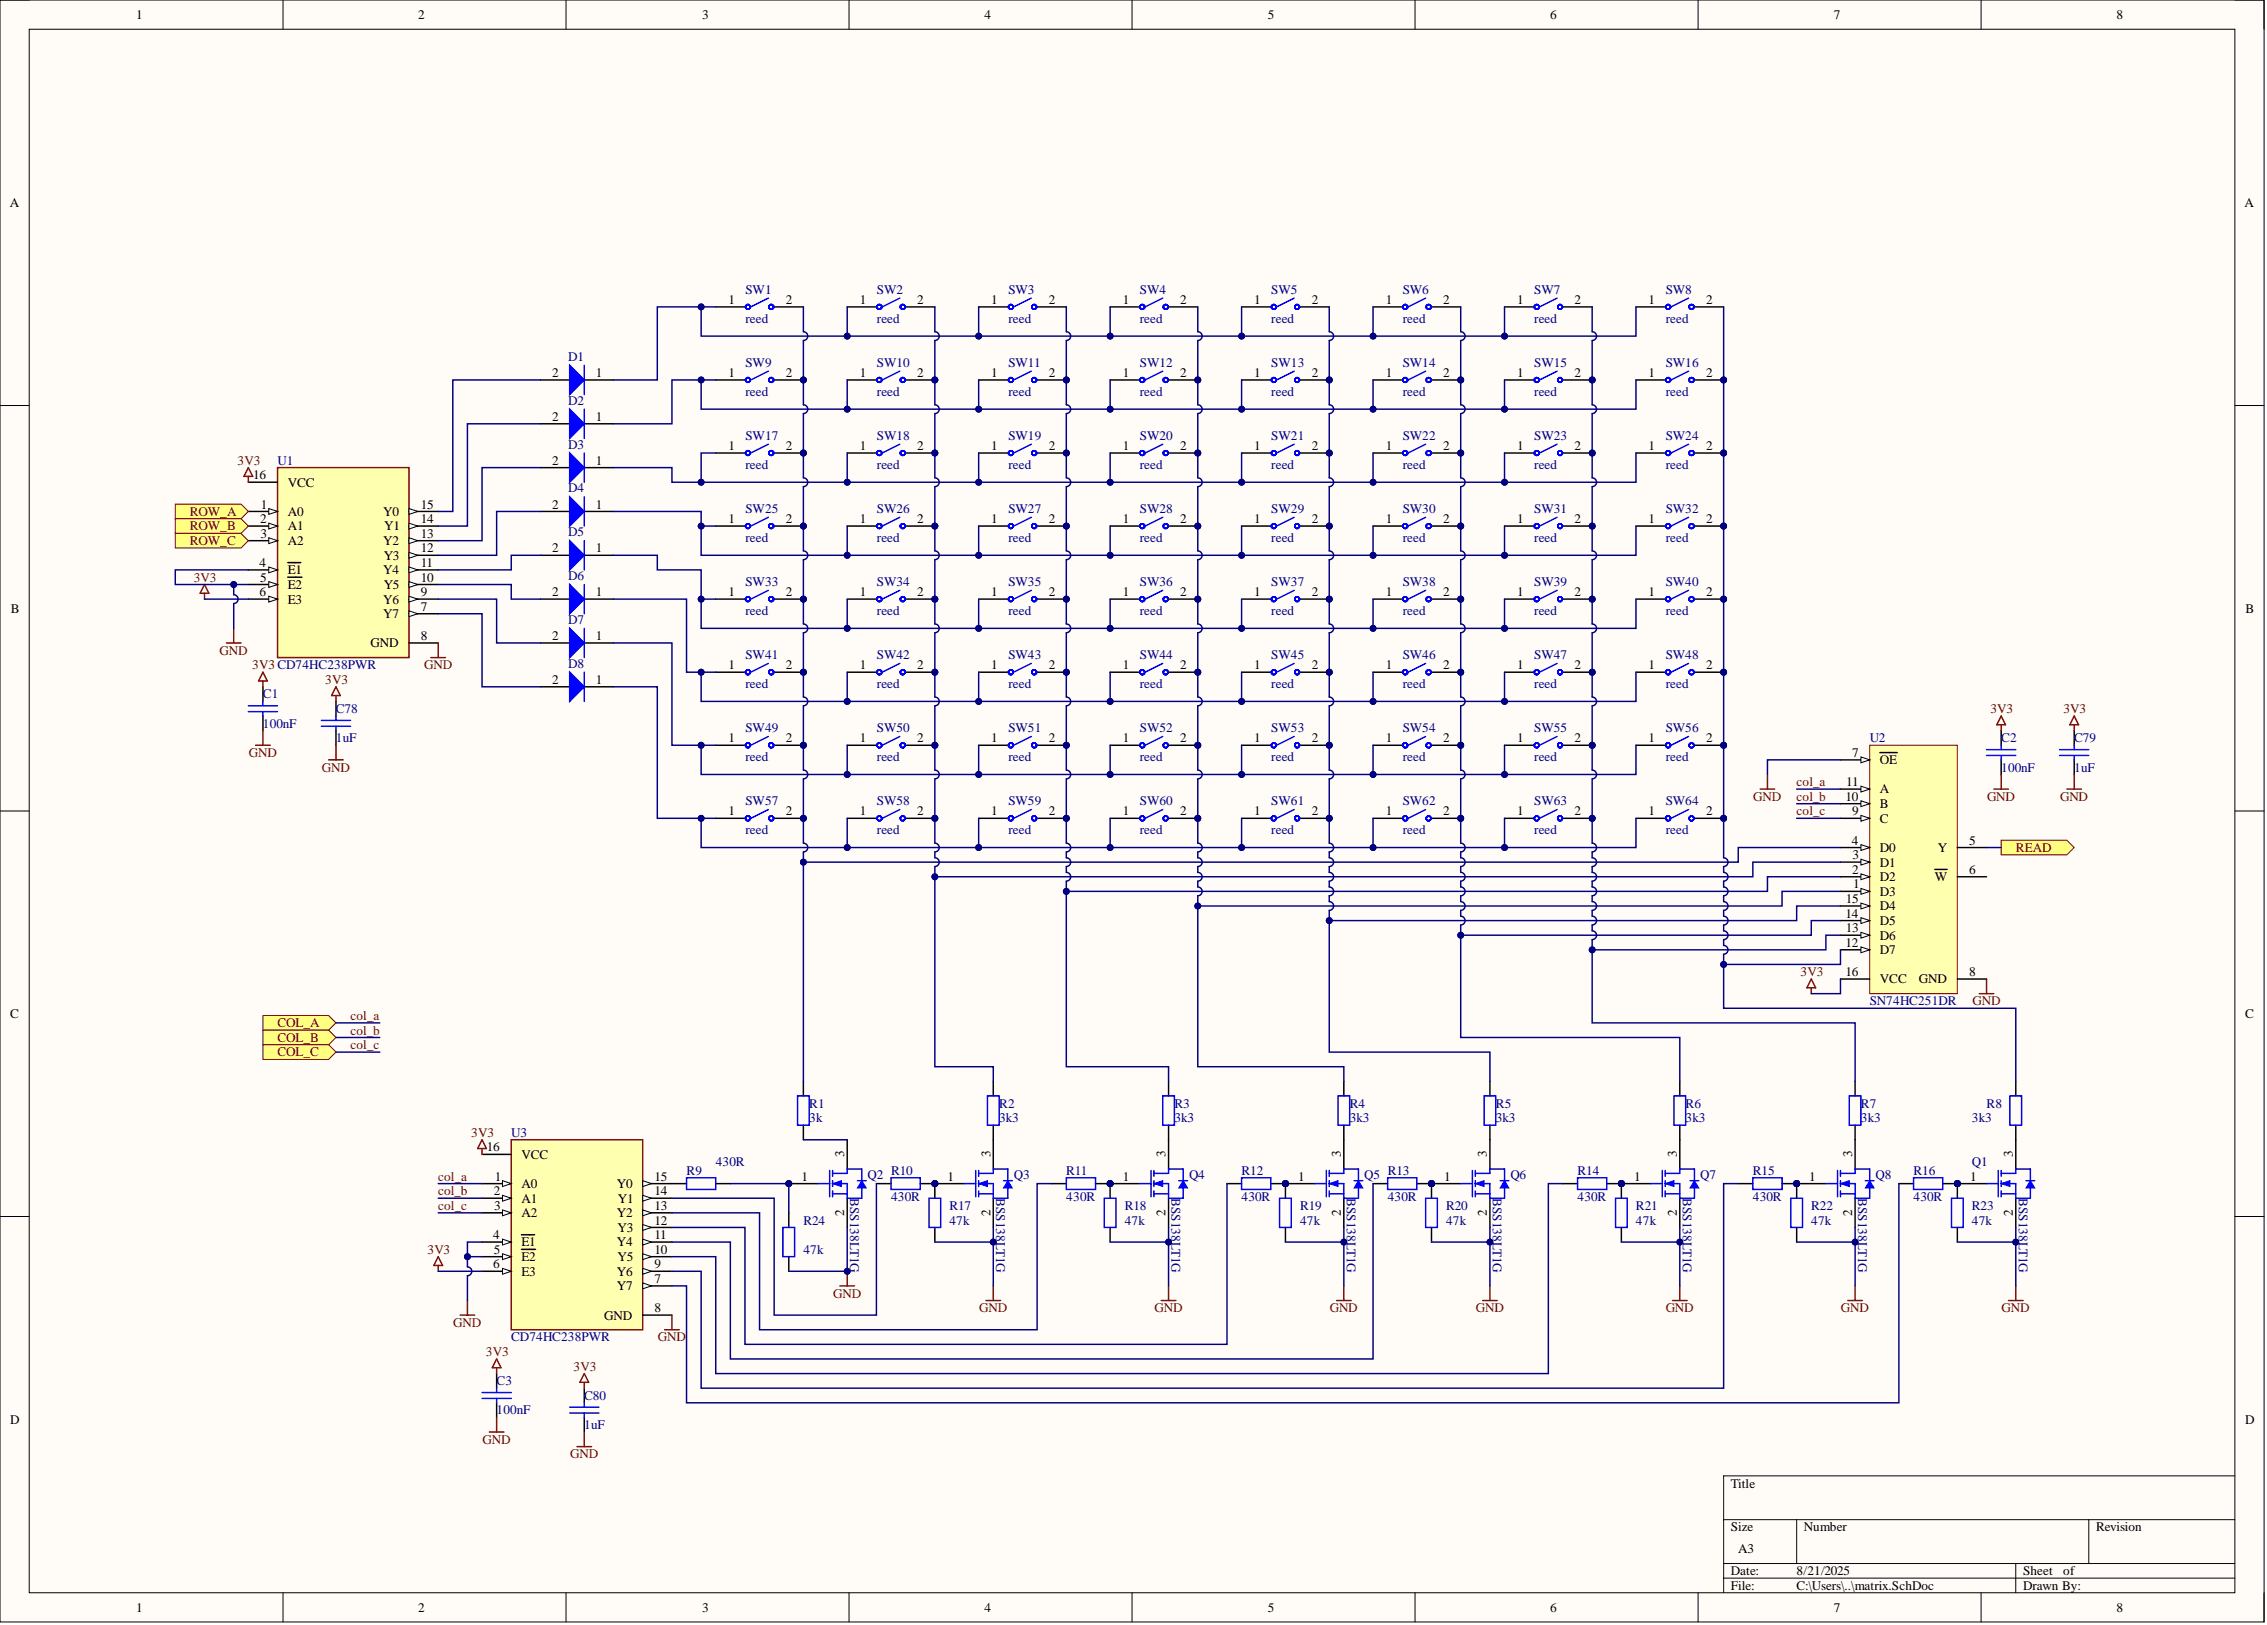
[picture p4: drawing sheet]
<svg xmlns="http://www.w3.org/2000/svg" width="393mm" height="282mm" viewBox="0 0 393 282" stroke-linecap="round" stroke-linejoin="round" font-family="sans-serif">
<defs><g id="words">
<g font-size="2.3">
<text x="23.7" y="3.3">1</text>
<text x="72.6" y="3.3">2</text>
<text x="121.8" y="3.3">3</text>
<text x="170.8" y="3.3">4</text>
<text x="220" y="3.3">5</text>
<text x="269" y="3.3">6</text>
<text x="318.2" y="3.3">7</text>
<text x="367.2" y="3.3">8</text>
<text x="1.7" y="35.9">A</text>
<text x="389.5" y="35.9">A</text>
<text x="126.4" y="52.7">1</text>
<text x="136.4" y="52.7">2</text>
<text x="149.2" y="52.7">1</text>
<text x="159.2" y="52.7">2</text>
<text x="172" y="52.7">1</text>
<text x="182" y="52.7">2</text>
<text x="194.8" y="52.7">1</text>
<text x="204.8" y="52.7">2</text>
<text x="217.6" y="52.7">1</text>
<text x="227.6" y="52.7">2</text>
<text x="240.4" y="52.7">1</text>
<text x="250.4" y="52.7">2</text>
<text x="263.2" y="52.7">1</text>
<text x="273.2" y="52.7">2</text>
<text x="286.1" y="52.7">1</text>
<text x="296" y="52.7">2</text>
<text x="95.8" y="65.4">2</text>
<text x="103.4" y="65.4">1</text>
<text x="126.4" y="65.4">1</text>
<text x="136.4" y="65.4">2</text>
<text x="149.2" y="65.4">1</text>
<text x="159.2" y="65.4">2</text>
<text x="172" y="65.4">1</text>
<text x="182" y="65.4">2</text>
<text x="194.8" y="65.4">1</text>
<text x="204.8" y="65.4">2</text>
<text x="217.6" y="65.4">1</text>
<text x="227.6" y="65.4">2</text>
<text x="240.4" y="65.4">1</text>
<text x="250.4" y="65.4">2</text>
<text x="263.2" y="65.4">1</text>
<text x="273.2" y="65.4">2</text>
<text x="286.1" y="65.4">1</text>
<text x="296" y="65.4">2</text>
<text x="95.8" y="73">2</text>
<text x="103.4" y="73">1</text>
<text x="43.9" y="83.1">16</text>
<text x="95.8" y="80.6">2</text>
<text x="103.4" y="80.6">1</text>
<text x="126.4" y="78.1">1</text>
<text x="136.4" y="78.1">2</text>
<text x="149.2" y="78.1">1</text>
<text x="159.2" y="78.1">2</text>
<text x="172" y="78.1">1</text>
<text x="182" y="78.1">2</text>
<text x="194.8" y="78.1">1</text>
<text x="204.8" y="78.1">2</text>
<text x="217.6" y="78.1">1</text>
<text x="227.6" y="78.1">2</text>
<text x="240.4" y="78.1">1</text>
<text x="250.4" y="78.1">2</text>
<text x="263.2" y="78.1">1</text>
<text x="273.2" y="78.1">2</text>
<text x="286.1" y="78.1">1</text>
<text x="296" y="78.1">2</text>
<text x="45.3" y="88.2">1</text>
<text x="49.9" y="84.4">VCC</text>
<text x="49.9" y="89.5">A0</text>
<text x="66.5" y="89.5">Y0</text>
<text x="73" y="88.2">15</text>
<text x="95.8" y="88.2">2</text>
<text x="103.4" y="88.2">1</text>
<text x="45.1" y="90.7">2</text>
<text x="45.2" y="93.3">3</text>
<text x="49.9" y="92">A1</text>
<text x="49.9" y="94.5">A2</text>
<text x="66.5" y="94.5">Y2</text>
<text x="66.7" y="92">Y1</text>
<text x="73" y="90.7">14</text>
<text x="73" y="93.3">13</text>
<text x="73" y="95.8">12</text>
<text x="95.8" y="95.8">2</text>
<text x="103.4" y="95.8">1</text>
<text x="126.4" y="90.7">1</text>
<text x="136.4" y="90.7">2</text>
<text x="149.2" y="90.7">1</text>
<text x="159.2" y="90.7">2</text>
<text x="172" y="90.7">1</text>
<text x="182" y="90.7">2</text>
<text x="194.8" y="90.7">1</text>
<text x="204.8" y="90.7">2</text>
<text x="217.6" y="90.7">1</text>
<text x="227.6" y="90.7">2</text>
<text x="240.4" y="90.7">1</text>
<text x="250.4" y="90.7">2</text>
<text x="263.2" y="90.7">1</text>
<text x="273.2" y="90.7">2</text>
<text x="286.1" y="90.7">1</text>
<text x="296" y="90.7">2</text>
<text x="45" y="98.3">4</text>
<text x="45.1" y="100.9">5</text>
<text x="49.9" y="99.6">E1</text>
<text x="66.5" y="99.6">Y4</text>
<text x="66.6" y="97.1">Y3</text>
<text x="73" y="98.3">11</text>
<text x="73" y="100.9">10</text>
<text x="1.9" y="106.3">B</text>
<text x="45" y="103.4">6</text>
<text x="49.9" y="102.1">E2</text>
<text x="49.9" y="104.7">E3</text>
<text x="66.5" y="104.7">Y6</text>
<text x="66.5" y="107.2">Y7</text>
<text x="66.6" y="102.1">Y5</text>
<text x="73" y="103.4">9</text>
<text x="73" y="106">7</text>
<text x="95.8" y="103.4">2</text>
<text x="103.4" y="103.4">1</text>
<text x="126.4" y="103.4">1</text>
<text x="136.4" y="103.4">2</text>
<text x="149.2" y="103.4">1</text>
<text x="159.2" y="103.4">2</text>
<text x="172" y="103.4">1</text>
<text x="182" y="103.4">2</text>
<text x="194.8" y="103.4">1</text>
<text x="204.8" y="103.4">2</text>
<text x="217.6" y="103.4">1</text>
<text x="227.6" y="103.4">2</text>
<text x="240.4" y="103.4">1</text>
<text x="250.4" y="103.4">2</text>
<text x="263.2" y="103.4">1</text>
<text x="273.2" y="103.4">2</text>
<text x="286.1" y="103.4">1</text>
<text x="296" y="103.4">2</text>
<text x="389.6" y="106.3">B</text>
<text x="64.3" y="112.3">GND</text>
<text x="73" y="111">8</text>
<text x="95.8" y="111">2</text>
<text x="103.4" y="111">1</text>
<text x="95.8" y="118.6">2</text>
<text x="103.4" y="118.6">1</text>
<text x="126.4" y="116.1">1</text>
<text x="136.4" y="116.1">2</text>
<text x="149.2" y="116.1">1</text>
<text x="159.2" y="116.1">2</text>
<text x="172" y="116.1">1</text>
<text x="182" y="116.1">2</text>
<text x="194.8" y="116.1">1</text>
<text x="204.8" y="116.1">2</text>
<text x="217.6" y="116.1">1</text>
<text x="227.6" y="116.1">2</text>
<text x="240.4" y="116.1">1</text>
<text x="250.4" y="116.1">2</text>
<text x="263.2" y="116.1">1</text>
<text x="273.2" y="116.1">2</text>
<text x="286.1" y="116.1">1</text>
<text x="296" y="116.1">2</text>
<text x="126.4" y="128.8">1</text>
<text x="136.4" y="128.8">2</text>
<text x="149.2" y="128.8">1</text>
<text x="159.2" y="128.8">2</text>
<text x="172" y="128.8">1</text>
<text x="182" y="128.8">2</text>
<text x="194.8" y="128.8">1</text>
<text x="204.8" y="128.8">2</text>
<text x="217.6" y="128.8">1</text>
<text x="227.6" y="128.8">2</text>
<text x="240.4" y="128.8">1</text>
<text x="250.4" y="128.8">2</text>
<text x="263.2" y="128.8">1</text>
<text x="273.2" y="128.8">2</text>
<text x="286.1" y="128.8">1</text>
<text x="296" y="128.8">2</text>
<text x="321.4" y="131.3">7</text>
<text x="320.4" y="136.4">11</text>
<text x="326.2" y="132.6">OE</text>
<text x="326.2" y="137.6">A</text>
<text x="126.4" y="141.4">1</text>
<text x="136.4" y="141.4">2</text>
<text x="149.2" y="141.4">1</text>
<text x="159.2" y="141.4">2</text>
<text x="172" y="141.4">1</text>
<text x="182" y="141.4">2</text>
<text x="194.8" y="141.4">1</text>
<text x="204.8" y="141.4">2</text>
<text x="217.6" y="141.4">1</text>
<text x="227.6" y="141.4">2</text>
<text x="240.4" y="141.4">1</text>
<text x="250.4" y="141.4">2</text>
<text x="263.2" y="141.4">1</text>
<text x="273.2" y="141.4">2</text>
<text x="286.1" y="141.4">1</text>
<text x="296" y="141.4">2</text>
<text x="320.2" y="138.9">10</text>
<text x="321.4" y="141.4">9</text>
<text x="326.2" y="142.7">C</text>
<text x="326.2" y="140.2">B</text>
<text x="321.3" y="146.5">4</text>
<text x="321.5" y="149">3</text>
<text x="326.2" y="147.8">D0</text>
<text x="336.2" y="147.8">Y</text>
<text x="341.6" y="146.5">5</text>
<text x="321.4" y="151.6">2</text>
<text x="321.5" y="154.1">1</text>
<text x="326.2" y="155.4">D3</text>
<text x="326.2" y="152.8">D2</text>
<text x="326.2" y="150.3">D1</text>
<text x="335.7" y="152.8">W</text>
<text x="341.6" y="151.6">6</text>
<text x="320.2" y="159.2">14</text>
<text x="320.3" y="161.7">13</text>
<text x="320.3" y="156.6">15</text>
<text x="326.2" y="160.4">D5</text>
<text x="326.2" y="157.9">D4</text>
<text x="320.2" y="164.2">12</text>
<text x="326.2" y="165.5">D7</text>
<text x="326.2" y="163">D6</text>
<text x="320.2" y="169.3">16</text>
<text x="326.2" y="170.6">VCC</text>
<text x="332.9" y="170.6">GND</text>
<text x="341.6" y="169.3">8</text>
<text x="1.8" y="176.6">C</text>
<text x="389.5" y="176.6">C</text>
<text x="84.5" y="199.7">16</text>
<text x="90.5" y="201">VCC</text>
<text x="146.5" y="200.7" transform="rotate(-90 146.5 200.7)">3</text>
<text x="171.8" y="200.7" transform="rotate(-90 171.8 200.7)">3</text>
<text x="202.3" y="200.7" transform="rotate(-90 202.3 200.7)">3</text>
<text x="232.7" y="200.7" transform="rotate(-90 232.7 200.7)">3</text>
<text x="258" y="200.7" transform="rotate(-90 258 200.7)">3</text>
<text x="291" y="200.7" transform="rotate(-90 291 200.7)">3</text>
<text x="321.4" y="200.7" transform="rotate(-90 321.4 200.7)">3</text>
<text x="349.2" y="200.7" transform="rotate(-90 349.2 200.7)">3</text>
<text x="85.7" y="207.3">2</text>
<text x="85.7" y="209.9">3</text>
<text x="85.8" y="204.8">1</text>
<text x="90.5" y="206.1">A0</text>
<text x="90.5" y="208.6">A1</text>
<text x="107" y="206.1">Y0</text>
<text x="107.2" y="208.6">Y1</text>
<text x="113.5" y="204.8">15</text>
<text x="113.5" y="207.3">14</text>
<text x="113.5" y="209.9">13</text>
<text x="139.1" y="204.8">1</text>
<text x="164.4" y="204.8">1</text>
<text x="194.8" y="204.8">1</text>
<text x="225.2" y="204.8">1</text>
<text x="250.6" y="204.8">1</text>
<text x="283.5" y="204.8">1</text>
<text x="313.9" y="204.8">1</text>
<text x="341.8" y="204.8">1</text>
<text x="85.6" y="214.9">4</text>
<text x="90.5" y="211.1">A2</text>
<text x="107" y="211.1">Y2</text>
<text x="107.1" y="213.7">Y3</text>
<text x="113.5" y="212.4">12</text>
<text x="113.5" y="214.9">11</text>
<text x="146.5" y="210.9" transform="rotate(-90 146.5 210.9)">2</text>
<text x="171.8" y="210.9" transform="rotate(-90 171.8 210.9)">2</text>
<text x="202.3" y="210.9" transform="rotate(-90 202.3 210.9)">2</text>
<text x="232.7" y="210.9" transform="rotate(-90 232.7 210.9)">2</text>
<text x="258" y="210.9" transform="rotate(-90 258 210.9)">2</text>
<text x="291" y="210.9" transform="rotate(-90 291 210.9)">2</text>
<text x="321.4" y="210.9" transform="rotate(-90 321.4 210.9)">2</text>
<text x="349.2" y="210.9" transform="rotate(-90 349.2 210.9)">2</text>
<text x="85.6" y="220">6</text>
<text x="85.7" y="217.5">5</text>
<text x="90.5" y="216.2">E1</text>
<text x="90.5" y="218.7">E2</text>
<text x="90.5" y="221.3">E3</text>
<text x="107" y="216.2">Y4</text>
<text x="107" y="221.3">Y6</text>
<text x="107.1" y="218.7">Y5</text>
<text x="113.5" y="217.5">10</text>
<text x="113.5" y="220">9</text>
<text x="107" y="223.8">Y7</text>
<text x="113.5" y="222.5">7</text>
<text x="113.5" y="227.6">8</text>
<text x="104.8" y="228.9">GND</text>
<text x="1.8" y="247">D</text>
<text x="389.5" y="247">D</text>
<text x="300.3" y="258">Title</text>
<text x="300.3" y="265.6">Size</text>
<text x="301.6" y="269.4">A3</text>
<text x="313" y="265.6">Number</text>
<text x="363.7" y="265.6">Revision</text>
<text x="300.3" y="273.2">Date:</text>
<text x="300.3" y="275.8">File:</text>
<text x="311.7" y="273.2">8/21/2025</text>
<text x="311.7" y="275.8">C:\Users\..\matrix.SchDoc</text>
<text x="351" y="273.2">Sheet</text>
<text x="351" y="275.8">Drawn By:</text>
<text x="358" y="273.2">of</text>
<text x="23.7" y="279.6">1</text>
<text x="72.6" y="279.6">2</text>
<text x="121.8" y="279.6">3</text>
<text x="170.8" y="279.6">4</text>
<text x="220" y="279.6">5</text>
<text x="269" y="279.6">6</text>
<text x="318.2" y="279.6">7</text>
<text x="367.2" y="279.6">8</text>
</g>
<g font-size="2.3" fill="#000080">
<text x="129.3" y="51">SW1</text>
<text x="152.2" y="51">SW2</text>
<text x="175" y="51">SW3</text>
<text x="197.8" y="51">SW4</text>
<text x="220.6" y="51">SW5</text>
<text x="243.4" y="51">SW6</text>
<text x="266.2" y="51">SW7</text>
<text x="289" y="51">SW8</text>
<text x="129.3" y="56">reed</text>
<text x="152.2" y="56">reed</text>
<text x="175" y="56">reed</text>
<text x="197.8" y="56">reed</text>
<text x="220.6" y="56">reed</text>
<text x="243.4" y="56">reed</text>
<text x="266.2" y="56">reed</text>
<text x="289" y="56">reed</text>
<text x="98.6" y="62.6">D1</text>
<text x="129.3" y="63.6">SW9</text>
<text x="152.2" y="63.6">SW10</text>
<text x="175" y="63.6">SW11</text>
<text x="197.8" y="63.6">SW12</text>
<text x="220.6" y="63.6">SW13</text>
<text x="243.4" y="63.6">SW14</text>
<text x="266.2" y="63.6">SW15</text>
<text x="289" y="63.6">SW16</text>
<text x="98.6" y="70.2">D2</text>
<text x="129.3" y="68.7">reed</text>
<text x="152.2" y="68.7">reed</text>
<text x="175" y="68.7">reed</text>
<text x="197.8" y="68.7">reed</text>
<text x="220.6" y="68.7">reed</text>
<text x="243.4" y="68.7">reed</text>
<text x="266.2" y="68.7">reed</text>
<text x="289" y="68.7">reed</text>
<text x="98.6" y="77.8">D3</text>
<text x="129.3" y="76.3">SW17</text>
<text x="152.2" y="76.3">SW18</text>
<text x="175" y="76.3">SW19</text>
<text x="197.8" y="76.3">SW20</text>
<text x="220.6" y="76.3">SW21</text>
<text x="243.4" y="76.3">SW22</text>
<text x="266.2" y="76.3">SW23</text>
<text x="289" y="76.3">SW24</text>
<text x="48.2" y="80.6">U1</text>
<text x="129.3" y="81.4">reed</text>
<text x="152.2" y="81.4">reed</text>
<text x="175" y="81.4">reed</text>
<text x="197.8" y="81.4">reed</text>
<text x="220.6" y="81.4">reed</text>
<text x="243.4" y="81.4">reed</text>
<text x="266.2" y="81.4">reed</text>
<text x="289" y="81.4">reed</text>
<text x="98.6" y="85.4">D4</text>
<text x="129.3" y="89">SW25</text>
<text x="152.2" y="89">SW26</text>
<text x="175" y="89">SW27</text>
<text x="197.8" y="89">SW28</text>
<text x="220.6" y="89">SW29</text>
<text x="243.4" y="89">SW30</text>
<text x="266.2" y="89">SW31</text>
<text x="289" y="89">SW32</text>
<text x="98.6" y="93">D5</text>
<text x="129.3" y="94">reed</text>
<text x="152.2" y="94">reed</text>
<text x="175" y="94">reed</text>
<text x="197.8" y="94">reed</text>
<text x="220.6" y="94">reed</text>
<text x="243.4" y="94">reed</text>
<text x="266.2" y="94">reed</text>
<text x="289" y="94">reed</text>
<text x="98.6" y="100.6">D6</text>
<text x="129.3" y="101.6">SW33</text>
<text x="152.2" y="101.6">SW34</text>
<text x="175" y="101.6">SW35</text>
<text x="197.8" y="101.6">SW36</text>
<text x="220.6" y="101.6">SW37</text>
<text x="243.4" y="101.6">SW38</text>
<text x="266.2" y="101.6">SW39</text>
<text x="289" y="101.6">SW40</text>
<text x="129.3" y="106.7">reed</text>
<text x="152.2" y="106.7">reed</text>
<text x="175" y="106.7">reed</text>
<text x="197.8" y="106.7">reed</text>
<text x="220.6" y="106.7">reed</text>
<text x="243.4" y="106.7">reed</text>
<text x="266.2" y="106.7">reed</text>
<text x="289" y="106.7">reed</text>
<text x="98.6" y="108.2">D7</text>
<text x="98.6" y="115.8">D8</text>
<text x="129.3" y="114.3">SW41</text>
<text x="129.3" y="119.4">reed</text>
<text x="152.2" y="114.3">SW42</text>
<text x="152.2" y="119.4">reed</text>
<text x="175" y="114.3">SW43</text>
<text x="175" y="119.4">reed</text>
<text x="197.8" y="114.3">SW44</text>
<text x="197.8" y="119.4">reed</text>
<text x="220.6" y="114.3">SW45</text>
<text x="220.6" y="119.4">reed</text>
<text x="243.4" y="114.3">SW46</text>
<text x="243.4" y="119.4">reed</text>
<text x="266.2" y="114.3">SW47</text>
<text x="266.2" y="119.4">reed</text>
<text x="289" y="114.3">SW48</text>
<text x="289" y="119.4">reed</text>
<text x="45.6" y="121.2">C1</text>
<text x="58.3" y="123.7">C78</text>
<text x="45.6" y="126.2">100nF</text>
<text x="58.3" y="128.8">1uF</text>
<text x="129.3" y="127">SW49</text>
<text x="152.2" y="127">SW50</text>
<text x="175" y="127">SW51</text>
<text x="197.8" y="127">SW52</text>
<text x="220.6" y="127">SW53</text>
<text x="243.4" y="127">SW54</text>
<text x="266.2" y="127">SW55</text>
<text x="289" y="127">SW56</text>
<text x="324.4" y="128.8">U2</text>
<text x="347.2" y="128.8">C2</text>
<text x="359.9" y="128.8">C79</text>
<text x="129.3" y="132.1">reed</text>
<text x="152.2" y="132.1">reed</text>
<text x="175" y="132.1">reed</text>
<text x="197.8" y="132.1">reed</text>
<text x="220.6" y="132.1">reed</text>
<text x="243.4" y="132.1">reed</text>
<text x="266.2" y="132.1">reed</text>
<text x="289" y="132.1">reed</text>
<text x="347.2" y="133.8">100nF</text>
<text x="359.9" y="133.8">1uF</text>
<text x="129.3" y="139.7">SW57</text>
<text x="152.2" y="139.7">SW58</text>
<text x="175" y="139.7">SW59</text>
<text x="197.8" y="139.7">SW60</text>
<text x="220.6" y="139.7">SW61</text>
<text x="243.4" y="139.7">SW62</text>
<text x="266.2" y="139.7">SW63</text>
<text x="289" y="139.7">SW64</text>
<text x="129.3" y="144.7">reed</text>
<text x="152.2" y="144.7">reed</text>
<text x="175" y="144.7">reed</text>
<text x="197.8" y="144.7">reed</text>
<text x="220.6" y="144.7">reed</text>
<text x="243.4" y="144.7">reed</text>
<text x="266.2" y="144.7">reed</text>
<text x="289" y="144.7">reed</text>
<text x="324.4" y="174.4">SN74HC251DR</text>
<text x="88.7" y="197.2">U3</text>
<text x="140.4" y="194.7">3k</text>
<text x="140.4" y="192.1">R1</text>
<text x="173.4" y="194.7">3k3</text>
<text x="173.4" y="192.1">R2</text>
<text x="203.8" y="194.7">3k3</text>
<text x="203.8" y="192.1">R3</text>
<text x="234.2" y="194.7">3k3</text>
<text x="234.2" y="192.1">R4</text>
<text x="259.5" y="194.7">3k3</text>
<text x="259.5" y="192.1">R5</text>
<text x="292.5" y="194.7">3k3</text>
<text x="292.5" y="192.1">R6</text>
<text x="322.9" y="194.7">3k3</text>
<text x="322.9" y="192.1">R7</text>
<text x="342.2" y="194.7">3k3</text>
<text x="344.7" y="192.1">R8</text>
<text x="119.1" y="203.8">R9</text>
<text x="124.2" y="202.3">430R</text>
<text x="154.6" y="203.8">R10</text>
<text x="185" y="203.8">R11</text>
<text x="215.4" y="203.8">R12</text>
<text x="240.8" y="203.8">R13</text>
<text x="273.7" y="203.8">R14</text>
<text x="304.1" y="203.8">R15</text>
<text x="332" y="203.8">R16</text>
<text x="342.2" y="202.3">Q1</text>
<text x="147.5" y="207.8" transform="rotate(90 147.5 207.8)">BSS138LT1G</text>
<text x="150.5" y="204.5">Q2</text>
<text x="154.6" y="208.3">430R</text>
<text x="164.7" y="209.9">R17</text>
<text x="172.9" y="207.8" transform="rotate(90 172.9 207.8)">BSS138LT1G</text>
<text x="175.9" y="204.5">Q3</text>
<text x="185" y="208.3">430R</text>
<text x="195.2" y="209.9">R18</text>
<text x="203.3" y="207.8" transform="rotate(90 203.3 207.8)">BSS138LT1G</text>
<text x="206.3" y="204.5">Q4</text>
<text x="215.4" y="208.3">430R</text>
<text x="225.6" y="209.9">R19</text>
<text x="233.7" y="207.8" transform="rotate(90 233.7 207.8)">BSS138LT1G</text>
<text x="236.7" y="204.5">Q5</text>
<text x="240.8" y="208.3">430R</text>
<text x="250.9" y="209.9">R20</text>
<text x="259" y="207.8" transform="rotate(90 259 207.8)">BSS138LT1G</text>
<text x="262.1" y="204.5">Q6</text>
<text x="273.7" y="208.3">430R</text>
<text x="283.9" y="209.9">R21</text>
<text x="292" y="207.8" transform="rotate(90 292 207.8)">BSS138LT1G</text>
<text x="295" y="204.5">Q7</text>
<text x="304.1" y="208.3">430R</text>
<text x="314.3" y="209.9">R22</text>
<text x="322.4" y="207.8" transform="rotate(90 322.4 207.8)">BSS138LT1G</text>
<text x="325.4" y="204.5">Q8</text>
<text x="332" y="208.3">430R</text>
<text x="342.2" y="209.9">R23</text>
<text x="350.3" y="207.8" transform="rotate(90 350.3 207.8)">BSS138LT1G</text>
<text x="139.4" y="212.4">R24</text>
<text x="164.7" y="212.4">47k</text>
<text x="195.2" y="212.4">47k</text>
<text x="225.6" y="212.4">47k</text>
<text x="250.9" y="212.4">47k</text>
<text x="283.9" y="212.4">47k</text>
<text x="314.3" y="212.4">47k</text>
<text x="342.2" y="212.4">47k</text>
<text x="139.4" y="217.5">47k</text>
<text x="88.7" y="232.7">CD74HC238PWR</text>
<text x="86.2" y="240.3">C3</text>
<text x="86.2" y="245.4">100nF</text>
<text x="101.4" y="242.8">C80</text>
<text x="101.4" y="247.9">1uF</text>
</g>
<g font-size="2.3" fill="#800000">
<text x="41.2" y="80.6">3V3</text>
<text x="32.9" y="89.5">ROW_A</text>
<text x="32.9" y="92">ROW_B</text>
<text x="32.9" y="94.5">ROW_C</text>
<text x="33.6" y="100.9">3V3</text>
<text x="38.1" y="113.6">GND</text>
<text x="43.8" y="116.1">3V3 CD74HC238PWR</text>
<text x="56.4" y="118.6">3V3</text>
<text x="73.6" y="116.1">GND</text>
<text x="345.4" y="123.7">3V3</text>
<text x="358" y="123.7">3V3</text>
<text x="43.2" y="131.3">GND</text>
<text x="55.8" y="133.8">GND</text>
<text x="311.7" y="136.4">col_a</text>
<text x="304.2" y="138.9">GND</text>
<text x="311.7" y="138.9">col_b</text>
<text x="311.7" y="141.4">col_c</text>
<text x="344.8" y="138.9">GND</text>
<text x="357.4" y="138.9">GND</text>
<text x="349.8" y="147.8">READ</text>
<text x="312.4" y="169.3">3V3</text>
<text x="48.2" y="178.2">COL_A</text>
<text x="60.8" y="176.9">col_a</text>
<text x="60.8" y="179.5">col_b</text>
<text x="342.2" y="174.4">GND</text>
<text x="48.2" y="180.7">COL_B</text>
<text x="48.2" y="183.3">COL_C</text>
<text x="60.8" y="182">col_c</text>
<text x="81.8" y="197.2">3V3</text>
<text x="76" y="204.8">col_a</text>
<text x="76" y="207.3">col_b</text>
<text x="76" y="209.9">col_c</text>
<text x="74.2" y="217.5">3V3</text>
<text x="144.5" y="225.1">GND</text>
<text x="169.9" y="227.6">GND</text>
<text x="200.3" y="227.6">GND</text>
<text x="230.7" y="227.6">GND</text>
<text x="256.1" y="227.6">GND</text>
<text x="289" y="227.6">GND</text>
<text x="319.4" y="227.6">GND</text>
<text x="347.3" y="227.6">GND</text>
<text x="78.7" y="230.1">GND</text>
<text x="114.1" y="232.7">GND</text>
<text x="84.3" y="235.2">3V3</text>
<text x="99.5" y="237.8">3V3</text>
<text x="83.7" y="250.4">GND</text>
<text x="98.9" y="253">GND</text>
</g>
</g></defs>
<path d="M0 0h392.8v281.3h-392.8z" fill-rule="evenodd" fill="#fffcf8"/>
<path d="M0 0h392.8v281.3h-392.8z" fill="none" stroke="#000" stroke-width=".17"/>
<path d="M5.1 5.1h382.7v271.2h-382.7z" fill-rule="evenodd" fill="#fffcf8"/>
<g fill="none" stroke="#000" stroke-width=".17">
<path d="M0 0h5.1M5.1 5.1h382.7v271.2h-382.7zM49.1 0v5.1M98.2 0v5.1M147.3 0v5.1M196.4 0v5.1M245.5 0v5.1M294.6 0v5.1M343.7 0v5.1M387.8 0h5v5.1M0 70.3h5.1M387.8 70.3h5"/>
<path d="M0 140.7h5.1M387.8 140.7h5M0 211h5.1M387.8 211h5M387.8 256h-88.7v20.3M49.1 276.3v5M98.2 276.3v5M147.3 276.3v5M196.4 276.3v5M245.5 276.3v5M294.6 276.3v5M299.1 263.6h88.7"/>
<path d="M299.1 271.2h88.7M299.1 273.7h88.7M311.7 263.6v7.6M343.7 276.3v5M349.8 271.2v5.1M362.4 263.6v7.6M392.8 276.3v5"/>
</g>
<path d="M48.2 81.1h22.8v33h-22.8z" fill-rule="evenodd" fill="#ffffb0"/>
<path d="M48.2 81.1h22.8v33h-22.8z" fill="none" stroke="#800000" stroke-width=".25"/>
<path d="M43.1 83.6h5.1M43.1 98.9h5.1" fill="none" stroke="#000" stroke-width=".25"/>
<path d="M46.6 98.3l1.6 .6-1.6 .5z" fill="#f8fcff"/>
<path d="M46.6 98.3l1.6 .6-1.6 .5z" fill="none" stroke="#000" stroke-width=".17"/>
<path d="M49.9 97.6h2.3M43.1 101.4h5.1" fill="none" stroke="#000" stroke-width=".25"/>
<path d="M46.6 100.9l1.6 .5-1.6 .5z" fill="#f8fcff"/>
<path d="M46.6 100.9l1.6 .5-1.6 .5z" fill="none" stroke="#000" stroke-width=".17"/>
<path d="M43.1 88.7h5.1M49.9 100.1h2.5" fill="none" stroke="#000" stroke-width=".25"/>
<path d="M46.6 88.2l1.6 .5-1.6 .5z" fill="#f8fcff"/>
<path d="M46.6 88.2l1.6 .5-1.6 .5z" fill="none" stroke="#000" stroke-width=".17"/>
<path d="M43.1 91.3h5.1" fill="none" stroke="#000" stroke-width=".25"/>
<path d="M46.6 90.7l1.6 .6-1.6 .5z" fill="#f8fcff"/>
<path d="M46.6 90.7l1.6 .6-1.6 .5z" fill="none" stroke="#000" stroke-width=".17"/>
<path d="M43.1 93.8h5.1" fill="none" stroke="#000" stroke-width=".25"/>
<path d="M46.6 93.3l1.6 .5-1.6 .5z" fill="#f8fcff"/>
<path d="M46.6 93.3l1.6 .5-1.6 .5z" fill="none" stroke="#000" stroke-width=".17"/>
<path d="M43.1 103.9h5.1" fill="none" stroke="#000" stroke-width=".25"/>
<path d="M46.6 103.4l1.6 .5-1.6 .5z" fill="#f8fcff"/>
<path d="M46.6 103.4l1.6 .5-1.6 .5z" fill="none" stroke="#000" stroke-width=".17"/>
<path d="M71 88.7h5" fill="none" stroke="#000" stroke-width=".25"/>
<path d="M71 88.2l1.5 .5-1.5 .5z" fill="#f8fcff"/>
<path d="M71 88.2l1.5 .5-1.5 .5z" fill="none" stroke="#000" stroke-width=".17"/>
<path d="M71 91.3h5" fill="none" stroke="#000" stroke-width=".25"/>
<path d="M71 90.7l1.5 .6-1.5 .5z" fill="#f8fcff"/>
<path d="M71 90.7l1.5 .6-1.5 .5z" fill="none" stroke="#000" stroke-width=".17"/>
<path d="M71 93.8h5" fill="none" stroke="#000" stroke-width=".25"/>
<path d="M71 93.3l1.5 .5-1.5 .5z" fill="#f8fcff"/>
<path d="M71 93.3l1.5 .5-1.5 .5z" fill="none" stroke="#000" stroke-width=".17"/>
<path d="M71 96.3h5" fill="none" stroke="#000" stroke-width=".25"/>
<path d="M71 95.8l1.5 .5-1.5 .5z" fill="#f8fcff"/>
<path d="M71 95.8l1.5 .5-1.5 .5z" fill="none" stroke="#000" stroke-width=".17"/>
<path d="M71 98.9h5" fill="none" stroke="#000" stroke-width=".25"/>
<path d="M71 98.3l1.5 .6-1.5 .5z" fill="#f8fcff"/>
<path d="M71 98.3l1.5 .6-1.5 .5z" fill="none" stroke="#000" stroke-width=".17"/>
<path d="M71 101.4h5" fill="none" stroke="#000" stroke-width=".25"/>
<path d="M71 100.9l1.5 .5-1.5 .5z" fill="#f8fcff"/>
<path d="M71 100.9l1.5 .5-1.5 .5z" fill="none" stroke="#000" stroke-width=".17"/>
<path d="M71 103.9h5" fill="none" stroke="#000" stroke-width=".25"/>
<path d="M71 103.4l1.5 .5-1.5 .5z" fill="#f8fcff"/>
<path d="M71 103.4l1.5 .5-1.5 .5z" fill="none" stroke="#000" stroke-width=".17"/>
<path d="M71 106.5h5" fill="none" stroke="#000" stroke-width=".25"/>
<path d="M71 106l1.5 .5-1.5 .5z" fill="#f8fcff"/>
<path d="M71 106l1.5 .5-1.5 .5z" fill="none" stroke="#000" stroke-width=".17"/>
<path d="M71 111.5h5" fill="none" stroke="#000" stroke-width=".25"/>
<path d="M88.7 197.7h22.8v33h-22.8z" fill-rule="evenodd" fill="#ffffb0"/>
<path d="M88.7 197.7h22.8v33h-22.8z" fill="none" stroke="#800000" stroke-width=".25"/>
<path d="M83.6 200.2h5.1M83.6 215.4h5.1" fill="none" stroke="#000" stroke-width=".25"/>
<path d="M87.2 214.9l1.5 .5-1.5 .6z" fill="#f8fcff"/>
<path d="M87.2 214.9l1.5 .5-1.5 .6z" fill="none" stroke="#000" stroke-width=".17"/>
<path d="M83.6 218h5.1M90.5 214.2h2.3" fill="none" stroke="#000" stroke-width=".25"/>
<path d="M87.2 217.5l1.5 .5-1.5 .5z" fill="#f8fcff"/>
<path d="M87.2 217.5l1.5 .5-1.5 .5z" fill="none" stroke="#000" stroke-width=".17"/>
<path d="M83.6 205.3h5.1M90.5 216.7h2.4" fill="none" stroke="#000" stroke-width=".25"/>
<path d="M87.2 204.8l1.5 .5-1.5 .5z" fill="#f8fcff"/>
<path d="M87.2 204.8l1.5 .5-1.5 .5z" fill="none" stroke="#000" stroke-width=".17"/>
<path d="M83.6 207.8h5.1" fill="none" stroke="#000" stroke-width=".25"/>
<path d="M87.2 207.3l1.5 .5-1.5 .5z" fill="#f8fcff"/>
<path d="M87.2 207.3l1.5 .5-1.5 .5z" fill="none" stroke="#000" stroke-width=".17"/>
<path d="M83.6 210.4h5.1" fill="none" stroke="#000" stroke-width=".25"/>
<path d="M87.2 209.9l1.5 .5-1.5 .5z" fill="#f8fcff"/>
<path d="M87.2 209.9l1.5 .5-1.5 .5z" fill="none" stroke="#000" stroke-width=".17"/>
<path d="M83.6 220.5h5.1" fill="none" stroke="#000" stroke-width=".25"/>
<path d="M87.2 220l1.5 .5-1.5 .5z" fill="#f8fcff"/>
<path d="M87.2 220l1.5 .5-1.5 .5z" fill="none" stroke="#000" stroke-width=".17"/>
<path d="M111.5 205.3h5.1" fill="none" stroke="#000" stroke-width=".25"/>
<path d="M111.5 204.8l1.5 .5-1.5 .5z" fill="#f8fcff"/>
<path d="M111.5 204.8l1.5 .5-1.5 .5z" fill="none" stroke="#000" stroke-width=".17"/>
<path d="M111.5 207.8h5.1" fill="none" stroke="#000" stroke-width=".25"/>
<path d="M111.5 207.3l1.5 .5-1.5 .5z" fill="#f8fcff"/>
<path d="M111.5 207.3l1.5 .5-1.5 .5z" fill="none" stroke="#000" stroke-width=".17"/>
<path d="M111.5 210.4h5.1" fill="none" stroke="#000" stroke-width=".25"/>
<path d="M111.5 209.9l1.5 .5-1.5 .5z" fill="#f8fcff"/>
<path d="M111.5 209.9l1.5 .5-1.5 .5z" fill="none" stroke="#000" stroke-width=".17"/>
<path d="M111.5 212.9h5.1" fill="none" stroke="#000" stroke-width=".25"/>
<path d="M111.5 212.4l1.5 .5-1.5 .5z" fill="#f8fcff"/>
<path d="M111.5 212.4l1.5 .5-1.5 .5z" fill="none" stroke="#000" stroke-width=".17"/>
<path d="M111.5 215.4h5.1" fill="none" stroke="#000" stroke-width=".25"/>
<path d="M111.5 214.9l1.5 .5-1.5 .6z" fill="#f8fcff"/>
<path d="M111.5 214.9l1.5 .5-1.5 .6z" fill="none" stroke="#000" stroke-width=".17"/>
<path d="M111.5 218h5.1" fill="none" stroke="#000" stroke-width=".25"/>
<path d="M111.5 217.5l1.5 .5-1.5 .5z" fill="#f8fcff"/>
<path d="M111.5 217.5l1.5 .5-1.5 .5z" fill="none" stroke="#000" stroke-width=".17"/>
<path d="M111.5 220.5h5.1" fill="none" stroke="#000" stroke-width=".25"/>
<path d="M111.5 220l1.5 .5-1.5 .5z" fill="#f8fcff"/>
<path d="M111.5 220l1.5 .5-1.5 .5z" fill="none" stroke="#000" stroke-width=".17"/>
<path d="M111.5 223.1h5.1" fill="none" stroke="#000" stroke-width=".25"/>
<path d="M111.5 222.5l1.5 .6-1.5 .5z" fill="#f8fcff"/>
<path d="M111.5 222.5l1.5 .6-1.5 .5z" fill="none" stroke="#000" stroke-width=".17"/>
<path d="M111.5 228.1h5.1" fill="none" stroke="#000" stroke-width=".25"/>
<circle cx="136.9" cy="205.3" r=".51" fill="#000080"/>
<circle cx="136.9" cy="205.3" r=".51" fill="none" stroke="#000080" stroke-width=".17"/>
<path d="M136.9 205.3h5" fill="none" stroke="#000" stroke-width=".25"/>
<circle cx="136.9" cy="205.3" r=".51" fill="#000080"/>
<circle cx="136.9" cy="205.3" r=".51" fill="none" stroke="#000080" stroke-width=".17"/>
<path d="M147 197.7v5.1M147 207.8v5.1" fill="none" stroke="#000" stroke-width=".25"/>
<path d="M144 203v4.6M144.5 203.5h2.5v-.7h2.5v2M144.5 205.3h2.5v2.5h2.5v-1.7M144.5 207.1h2.5M144.5 203v1M144.5 204.8v1M144.5 206.6v1" fill="none" stroke="#00f" stroke-width=".25"/>
<path d="M149.5 204.8l.8 1.3h-1.5z" fill="#00f"/>
<path d="M149.5 204.8l.8 1.3h-1.5z" fill="none" stroke="#00f" stroke-width=".17"/>
<path d="M148.8 204.8h1.5" fill="none" stroke="#00f" stroke-width=".25"/>
<path d="M144.5 205.3l1.5-.5v1z" fill="#00f"/>
<path d="M144.5 205.3l1.5-.5v1z" fill="none" stroke="#00f" stroke-width=".17"/>
<path d="M138.4 190.1h2v5.1h-2zM119.1 204.3h5.1v2h-5.1zM141.9 205.3h2.1" fill="none" stroke="#00f" stroke-width=".25"/>
<path d="M139.4 187.6v2.5M139.4 195.2v2.5M116.6 205.3h2.5M124.2 205.3h2.5" fill="none" stroke="#000" stroke-width=".25"/>
<path d="M145.7 223.1h2.6M147 220.5v2.6" fill="none" stroke="#800000" stroke-width=".25"/>
<circle cx="147" cy="220.5" r=".51" fill="#000080"/>
<circle cx="147" cy="220.5" r=".51" fill="none" stroke="#000080" stroke-width=".17"/>
<circle cx="162.2" cy="205.3" r=".51" fill="#000080"/>
<circle cx="162.2" cy="205.3" r=".51" fill="none" stroke="#000080" stroke-width=".17"/>
<path d="M162.2 205.3h5.1" fill="none" stroke="#000" stroke-width=".25"/>
<circle cx="162.2" cy="205.3" r=".51" fill="#000080"/>
<circle cx="162.2" cy="205.3" r=".51" fill="none" stroke="#000080" stroke-width=".17"/>
<path d="M172.3 197.7v5.1M172.3 207.8v5.1" fill="none" stroke="#000" stroke-width=".25"/>
<path d="M169.3 203v4.6M169.8 203.5h2.5v-.7h2.6v2M169.8 205.3h2.5v2.5h2.6v-1.7M169.8 207.1h2.5M169.8 203v1M169.8 204.8v1M169.8 206.6v1" fill="none" stroke="#00f" stroke-width=".25"/>
<path d="M174.9 204.8l.7 1.3h-1.5z" fill="#00f"/>
<path d="M174.9 204.8l.7 1.3h-1.5z" fill="none" stroke="#00f" stroke-width=".17"/>
<path d="M174.1 204.8h1.5" fill="none" stroke="#00f" stroke-width=".25"/>
<path d="M169.8 205.3l1.5-.5v1z" fill="#00f"/>
<path d="M169.8 205.3l1.5-.5v1z" fill="none" stroke="#00f" stroke-width=".17"/>
<path d="M167.3 205.3h2" fill="none" stroke="#00f" stroke-width=".25"/>
<circle cx="162.2" cy="205.3" r=".51" fill="#000080"/>
<circle cx="162.2" cy="205.3" r=".51" fill="none" stroke="#000080" stroke-width=".17"/>
<path d="M162.2 205.3v2.5" fill="none" stroke="#000" stroke-width=".25"/>
<circle cx="162.2" cy="205.3" r=".51" fill="#000080"/>
<circle cx="162.2" cy="205.3" r=".51" fill="none" stroke="#000080" stroke-width=".17"/>
<path d="M162.2 212.9v2.5" fill="none" stroke="#000" stroke-width=".25"/>
<path d="M161.2 207.8h2v5.1h-2z" fill="none" stroke="#00f" stroke-width=".25"/>
<circle cx="162.2" cy="205.3" r=".51" fill="#000080"/>
<circle cx="162.2" cy="205.3" r=".51" fill="none" stroke="#000080" stroke-width=".17"/>
<path d="M152.1 205.3h2.5M159.7 205.3h2.5" fill="none" stroke="#000" stroke-width=".25"/>
<circle cx="162.2" cy="205.3" r=".51" fill="#000080"/>
<circle cx="162.2" cy="205.3" r=".51" fill="none" stroke="#000080" stroke-width=".17"/>
<path d="M171.3 190.1h2.1v5.1h-2.1zM154.6 204.3h5.1v2h-5.1z" fill="none" stroke="#00f" stroke-width=".25"/>
<path d="M172.3 187.6v2.5M172.3 195.2v2.5" fill="none" stroke="#000" stroke-width=".25"/>
<path d="M171.1 225.6h2.5M172.3 223.1v2.5" fill="none" stroke="#800000" stroke-width=".25"/>
<circle cx="192.6" cy="205.3" r=".51" fill="#000080"/>
<circle cx="192.6" cy="205.3" r=".51" fill="none" stroke="#000080" stroke-width=".17"/>
<path d="M192.6 205.3h5.1" fill="none" stroke="#000" stroke-width=".25"/>
<circle cx="192.6" cy="205.3" r=".51" fill="#000080"/>
<circle cx="192.6" cy="205.3" r=".51" fill="none" stroke="#000080" stroke-width=".17"/>
<path d="M202.8 197.7v5.1M202.8 207.8v5.1" fill="none" stroke="#000" stroke-width=".25"/>
<path d="M199.7 203v4.6M200.2 203.5h2.6v-.7h2.5v2M200.2 205.3h2.6v2.5h2.5v-1.7M200.2 207.1h2.6M200.2 203v1M200.2 204.8v1M200.2 206.6v1" fill="none" stroke="#00f" stroke-width=".25"/>
<path d="M205.3 204.8l.8 1.3h-1.6z" fill="#00f"/>
<path d="M205.3 204.8l.8 1.3h-1.6z" fill="none" stroke="#00f" stroke-width=".17"/>
<path d="M204.5 204.8h1.6" fill="none" stroke="#00f" stroke-width=".25"/>
<path d="M200.2 205.3l1.5-.5v1z" fill="#00f"/>
<path d="M200.2 205.3l1.5-.5v1z" fill="none" stroke="#00f" stroke-width=".17"/>
<path d="M197.7 205.3h2" fill="none" stroke="#00f" stroke-width=".25"/>
<circle cx="192.6" cy="205.3" r=".51" fill="#000080"/>
<circle cx="192.6" cy="205.3" r=".51" fill="none" stroke="#000080" stroke-width=".17"/>
<path d="M192.6 205.3v2.5" fill="none" stroke="#000" stroke-width=".25"/>
<circle cx="192.6" cy="205.3" r=".51" fill="#000080"/>
<circle cx="192.6" cy="205.3" r=".51" fill="none" stroke="#000080" stroke-width=".17"/>
<path d="M192.6 212.9v2.5" fill="none" stroke="#000" stroke-width=".25"/>
<path d="M191.6 207.8h2v5.1h-2z" fill="none" stroke="#00f" stroke-width=".25"/>
<circle cx="192.6" cy="205.3" r=".51" fill="#000080"/>
<circle cx="192.6" cy="205.3" r=".51" fill="none" stroke="#000080" stroke-width=".17"/>
<path d="M182.5 205.3h2.5M190.1 205.3h2.5" fill="none" stroke="#000" stroke-width=".25"/>
<circle cx="192.6" cy="205.3" r=".51" fill="#000080"/>
<circle cx="192.6" cy="205.3" r=".51" fill="none" stroke="#000080" stroke-width=".17"/>
<path d="M201.7 190.1h2.1v5.1h-2.1zM185 204.3h5.1v2h-5.1z" fill="none" stroke="#00f" stroke-width=".25"/>
<path d="M202.8 187.6v2.5M202.8 195.2v2.5" fill="none" stroke="#000" stroke-width=".25"/>
<path d="M201.5 225.6h2.5M202.8 223.1v2.5" fill="none" stroke="#800000" stroke-width=".25"/>
<circle cx="223" cy="205.3" r=".51" fill="#000080"/>
<circle cx="223" cy="205.3" r=".51" fill="none" stroke="#000080" stroke-width=".17"/>
<path d="M223 205.3h5.1" fill="none" stroke="#000" stroke-width=".25"/>
<circle cx="223" cy="205.3" r=".51" fill="#000080"/>
<circle cx="223" cy="205.3" r=".51" fill="none" stroke="#000080" stroke-width=".17"/>
<path d="M233.2 197.7v5.1M233.2 207.8v5.1" fill="none" stroke="#000" stroke-width=".25"/>
<path d="M230.1 203v4.6M230.6 203.5h2.6v-.7h2.5v2M230.6 205.3h2.6v2.5h2.5v-1.7M230.6 207.1h2.6M230.6 203v1M230.6 204.8v1M230.6 206.6v1" fill="none" stroke="#00f" stroke-width=".25"/>
<path d="M235.7 204.8l.8 1.3h-1.6z" fill="#00f"/>
<path d="M235.7 204.8l.8 1.3h-1.6z" fill="none" stroke="#00f" stroke-width=".17"/>
<path d="M234.9 204.8h1.6" fill="none" stroke="#00f" stroke-width=".25"/>
<path d="M230.6 205.3l1.6-.5v1z" fill="#00f"/>
<path d="M230.6 205.3l1.6-.5v1z" fill="none" stroke="#00f" stroke-width=".17"/>
<path d="M228.1 205.3h2" fill="none" stroke="#00f" stroke-width=".25"/>
<circle cx="223" cy="205.3" r=".51" fill="#000080"/>
<circle cx="223" cy="205.3" r=".51" fill="none" stroke="#000080" stroke-width=".17"/>
<path d="M223 205.3v2.5" fill="none" stroke="#000" stroke-width=".25"/>
<circle cx="223" cy="205.3" r=".51" fill="#000080"/>
<circle cx="223" cy="205.3" r=".51" fill="none" stroke="#000080" stroke-width=".17"/>
<path d="M223 212.9v2.5" fill="none" stroke="#000" stroke-width=".25"/>
<path d="M222 207.8h2v5.1h-2z" fill="none" stroke="#00f" stroke-width=".25"/>
<circle cx="223" cy="205.3" r=".51" fill="#000080"/>
<circle cx="223" cy="205.3" r=".51" fill="none" stroke="#000080" stroke-width=".17"/>
<path d="M212.9 205.3h2.5M220.5 205.3h2.5" fill="none" stroke="#000" stroke-width=".25"/>
<circle cx="223" cy="205.3" r=".51" fill="#000080"/>
<circle cx="223" cy="205.3" r=".51" fill="none" stroke="#000080" stroke-width=".17"/>
<path d="M232.2 190.1h2v5.1h-2zM215.4 204.3h5.1v2h-5.1z" fill="none" stroke="#00f" stroke-width=".25"/>
<path d="M233.2 187.6v2.5M233.2 195.2v2.5" fill="none" stroke="#000" stroke-width=".25"/>
<path d="M231.9 225.6h2.5M233.2 223.1v2.5" fill="none" stroke="#800000" stroke-width=".25"/>
<circle cx="248.4" cy="205.3" r=".51" fill="#000080"/>
<circle cx="248.4" cy="205.3" r=".51" fill="none" stroke="#000080" stroke-width=".17"/>
<path d="M248.4 205.3h5" fill="none" stroke="#000" stroke-width=".25"/>
<circle cx="248.4" cy="205.3" r=".51" fill="#000080"/>
<circle cx="248.4" cy="205.3" r=".51" fill="none" stroke="#000080" stroke-width=".17"/>
<path d="M258.5 197.7v5.1M258.5 207.8v5.1" fill="none" stroke="#000" stroke-width=".25"/>
<path d="M255.5 203v4.6M256 203.5h2.5v-.7h2.6v2M256 205.3h2.5v2.5h2.6v-1.7M256 207.1h2.5M256 203v1M256 204.8v1M256 206.6v1" fill="none" stroke="#00f" stroke-width=".25"/>
<path d="M261.1 204.8l.7 1.3h-1.5z" fill="#00f"/>
<path d="M261.1 204.8l.7 1.3h-1.5z" fill="none" stroke="#00f" stroke-width=".17"/>
<path d="M260.3 204.8h1.5" fill="none" stroke="#00f" stroke-width=".25"/>
<path d="M256 205.3l1.5-.5v1z" fill="#00f"/>
<path d="M256 205.3l1.5-.5v1z" fill="none" stroke="#00f" stroke-width=".17"/>
<path d="M253.4 205.3h2.1" fill="none" stroke="#00f" stroke-width=".25"/>
<circle cx="248.4" cy="205.3" r=".51" fill="#000080"/>
<circle cx="248.4" cy="205.3" r=".51" fill="none" stroke="#000080" stroke-width=".17"/>
<path d="M248.4 205.3v2.5" fill="none" stroke="#000" stroke-width=".25"/>
<circle cx="248.4" cy="205.3" r=".51" fill="#000080"/>
<circle cx="248.4" cy="205.3" r=".51" fill="none" stroke="#000080" stroke-width=".17"/>
<path d="M248.4 212.9v2.5" fill="none" stroke="#000" stroke-width=".25"/>
<path d="M247.4 207.8h2v5.1h-2z" fill="none" stroke="#00f" stroke-width=".25"/>
<circle cx="248.4" cy="205.3" r=".51" fill="#000080"/>
<circle cx="248.4" cy="205.3" r=".51" fill="none" stroke="#000080" stroke-width=".17"/>
<path d="M238.2 205.3h2.6M245.8 205.3h2.6" fill="none" stroke="#000" stroke-width=".25"/>
<circle cx="248.4" cy="205.3" r=".51" fill="#000080"/>
<circle cx="248.4" cy="205.3" r=".51" fill="none" stroke="#000080" stroke-width=".17"/>
<path d="M257.5 190.1h2v5.1h-2zM240.8 204.3h5v2h-5z" fill="none" stroke="#00f" stroke-width=".25"/>
<path d="M258.5 187.6v2.5M258.5 195.2v2.5" fill="none" stroke="#000" stroke-width=".25"/>
<path d="M257.2 225.6h2.6M258.5 223.1v2.5" fill="none" stroke="#800000" stroke-width=".25"/>
<circle cx="281.3" cy="205.3" r=".51" fill="#000080"/>
<circle cx="281.3" cy="205.3" r=".51" fill="none" stroke="#000080" stroke-width=".17"/>
<path d="M281.3 205.3h5.1" fill="none" stroke="#000" stroke-width=".25"/>
<circle cx="281.3" cy="205.3" r=".51" fill="#000080"/>
<circle cx="281.3" cy="205.3" r=".51" fill="none" stroke="#000080" stroke-width=".17"/>
<path d="M291.5 197.7v5.1M291.5 207.8v5.1" fill="none" stroke="#000" stroke-width=".25"/>
<path d="M288.4 203v4.6M288.9 203.5h2.6v-.7h2.5v2M288.9 205.3h2.6v2.5h2.5v-1.7M288.9 207.1h2.6M288.9 203v1M288.9 204.8v1M288.9 206.6v1" fill="none" stroke="#00f" stroke-width=".25"/>
<path d="M294 204.8l.8 1.3h-1.6z" fill="#00f"/>
<path d="M294 204.8l.8 1.3h-1.6z" fill="none" stroke="#00f" stroke-width=".17"/>
<path d="M293.2 204.8h1.6" fill="none" stroke="#00f" stroke-width=".25"/>
<path d="M288.9 205.3l1.5-.5v1z" fill="#00f"/>
<path d="M288.9 205.3l1.5-.5v1z" fill="none" stroke="#00f" stroke-width=".17"/>
<path d="M286.4 205.3h2" fill="none" stroke="#00f" stroke-width=".25"/>
<circle cx="281.3" cy="205.3" r=".51" fill="#000080"/>
<circle cx="281.3" cy="205.3" r=".51" fill="none" stroke="#000080" stroke-width=".17"/>
<path d="M281.3 205.3v2.5" fill="none" stroke="#000" stroke-width=".25"/>
<circle cx="281.3" cy="205.3" r=".51" fill="#000080"/>
<circle cx="281.3" cy="205.3" r=".51" fill="none" stroke="#000080" stroke-width=".17"/>
<path d="M281.3 212.9v2.5" fill="none" stroke="#000" stroke-width=".25"/>
<path d="M280.3 207.8h2v5.1h-2z" fill="none" stroke="#00f" stroke-width=".25"/>
<circle cx="281.3" cy="205.3" r=".51" fill="#000080"/>
<circle cx="281.3" cy="205.3" r=".51" fill="none" stroke="#000080" stroke-width=".17"/>
<path d="M271.2 205.3h2.5M278.8 205.3h2.5" fill="none" stroke="#000" stroke-width=".25"/>
<circle cx="281.3" cy="205.3" r=".51" fill="#000080"/>
<circle cx="281.3" cy="205.3" r=".51" fill="none" stroke="#000080" stroke-width=".17"/>
<path d="M290.4 190.1h2.1v5.1h-2.1zM273.7 204.3h5.1v2h-5.1z" fill="none" stroke="#00f" stroke-width=".25"/>
<path d="M291.5 187.6v2.5M291.5 195.2v2.5" fill="none" stroke="#000" stroke-width=".25"/>
<path d="M290.2 225.6h2.5M291.5 223.1v2.5" fill="none" stroke="#800000" stroke-width=".25"/>
<circle cx="311.7" cy="205.3" r=".51" fill="#000080"/>
<circle cx="311.7" cy="205.3" r=".51" fill="none" stroke="#000080" stroke-width=".17"/>
<path d="M311.7 205.3h5.1" fill="none" stroke="#000" stroke-width=".25"/>
<circle cx="311.7" cy="205.3" r=".51" fill="#000080"/>
<circle cx="311.7" cy="205.3" r=".51" fill="none" stroke="#000080" stroke-width=".17"/>
<path d="M321.9 197.7v5.1M321.9 207.8v5.1" fill="none" stroke="#000" stroke-width=".25"/>
<path d="M318.8 203v4.6M319.3 203.5h2.6v-.7h2.5v2M319.3 205.3h2.6v2.5h2.5v-1.7M319.3 207.1h2.6M319.3 203v1M319.3 204.8v1M319.3 206.6v1" fill="none" stroke="#00f" stroke-width=".25"/>
<path d="M324.4 204.8l.8 1.3h-1.5z" fill="#00f"/>
<path d="M324.4 204.8l.8 1.3h-1.5z" fill="none" stroke="#00f" stroke-width=".17"/>
<path d="M323.7 204.8h1.5" fill="none" stroke="#00f" stroke-width=".25"/>
<path d="M319.3 205.3l1.6-.5v1z" fill="#00f"/>
<path d="M319.3 205.3l1.6-.5v1z" fill="none" stroke="#00f" stroke-width=".17"/>
<path d="M316.8 205.3h2" fill="none" stroke="#00f" stroke-width=".25"/>
<circle cx="311.7" cy="205.3" r=".51" fill="#000080"/>
<circle cx="311.7" cy="205.3" r=".51" fill="none" stroke="#000080" stroke-width=".17"/>
<path d="M311.7 205.3v2.5" fill="none" stroke="#000" stroke-width=".25"/>
<circle cx="311.7" cy="205.3" r=".51" fill="#000080"/>
<circle cx="311.7" cy="205.3" r=".51" fill="none" stroke="#000080" stroke-width=".17"/>
<path d="M311.7 212.9v2.5" fill="none" stroke="#000" stroke-width=".25"/>
<path d="M310.7 207.8h2.1v5.1h-2.1z" fill="none" stroke="#00f" stroke-width=".25"/>
<circle cx="311.7" cy="205.3" r=".51" fill="#000080"/>
<circle cx="311.7" cy="205.3" r=".51" fill="none" stroke="#000080" stroke-width=".17"/>
<path d="M301.6 205.3h2.5M309.2 205.3h2.5" fill="none" stroke="#000" stroke-width=".25"/>
<circle cx="311.7" cy="205.3" r=".51" fill="#000080"/>
<circle cx="311.7" cy="205.3" r=".51" fill="none" stroke="#000080" stroke-width=".17"/>
<path d="M320.9 190.1h2v5.1h-2zM304.1 204.3h5.1v2h-5.1z" fill="none" stroke="#00f" stroke-width=".25"/>
<path d="M321.9 187.6v2.5M321.9 195.2v2.5" fill="none" stroke="#000" stroke-width=".25"/>
<path d="M320.6 225.6h2.5M321.9 223.1v2.5" fill="none" stroke="#800000" stroke-width=".25"/>
<circle cx="339.6" cy="205.3" r=".51" fill="#000080"/>
<circle cx="339.6" cy="205.3" r=".51" fill="none" stroke="#000080" stroke-width=".17"/>
<path d="M339.6 205.3h5.1" fill="none" stroke="#000" stroke-width=".25"/>
<circle cx="339.6" cy="205.3" r=".51" fill="#000080"/>
<circle cx="339.6" cy="205.3" r=".51" fill="none" stroke="#000080" stroke-width=".17"/>
<path d="M349.8 197.7v5.1M349.8 207.8v5.1" fill="none" stroke="#000" stroke-width=".25"/>
<path d="M346.7 203v4.6M347.2 203.5h2.6v-.7h2.5v2M347.2 205.3h2.6v2.5h2.5v-1.7M347.2 207.1h2.6M347.2 203v1M347.2 204.8v1M347.2 206.6v1" fill="none" stroke="#00f" stroke-width=".25"/>
<path d="M352.3 204.8l.8 1.3h-1.6z" fill="#00f"/>
<path d="M352.3 204.8l.8 1.3h-1.6z" fill="none" stroke="#00f" stroke-width=".17"/>
<path d="M351.5 204.8h1.6" fill="none" stroke="#00f" stroke-width=".25"/>
<path d="M347.2 205.3l1.5-.5v1z" fill="#00f"/>
<path d="M347.2 205.3l1.5-.5v1z" fill="none" stroke="#00f" stroke-width=".17"/>
<path d="M344.7 205.3h2" fill="none" stroke="#00f" stroke-width=".25"/>
<circle cx="339.6" cy="205.3" r=".51" fill="#000080"/>
<circle cx="339.6" cy="205.3" r=".51" fill="none" stroke="#000080" stroke-width=".17"/>
<path d="M339.6 205.3v2.5" fill="none" stroke="#000" stroke-width=".25"/>
<circle cx="339.6" cy="205.3" r=".51" fill="#000080"/>
<circle cx="339.6" cy="205.3" r=".51" fill="none" stroke="#000080" stroke-width=".17"/>
<path d="M339.6 212.9v2.5" fill="none" stroke="#000" stroke-width=".25"/>
<path d="M338.6 207.8h2v5.1h-2z" fill="none" stroke="#00f" stroke-width=".25"/>
<circle cx="339.6" cy="205.3" r=".51" fill="#000080"/>
<circle cx="339.6" cy="205.3" r=".51" fill="none" stroke="#000080" stroke-width=".17"/>
<path d="M329.5 205.3h2.5M337.1 205.3h2.5" fill="none" stroke="#000" stroke-width=".25"/>
<circle cx="339.6" cy="205.3" r=".51" fill="#000080"/>
<circle cx="339.6" cy="205.3" r=".51" fill="none" stroke="#000080" stroke-width=".17"/>
<path d="M348.7 190.1h2.1v5.1h-2.1zM135.8 212.9h2.1v5.1h-2.1zM332 204.3h5.1v2h-5.1z" fill="none" stroke="#00f" stroke-width=".25"/>
<path d="M83.6 197.7l.8 1.5h-1.5zM83.6 199.2v1M76 218l.8 1.5h-1.5zM76 219.5v1M79.8 228.1h2.6M81.1 225.6v2.5M115.3 230.7h2.6M116.6 228.1v2.6M348.5 225.6h2.5M349.8 223.1v2.5" fill="none" stroke="#800000" stroke-width=".25"/>
<path d="M349.8 187.6v2.5M349.8 195.2v2.5M136.9 210.4v2.5M136.9 218v2.5" fill="none" stroke="#000" stroke-width=".25"/>
<path d="M30.4 87.4h11.4l1.3 1.3-1.3 1.3h-11.4z" fill-rule="evenodd" fill="#ffff80"/>
<path d="M30.4 87.4h11.4l1.3 1.3-1.3 1.3h-11.4z" fill="none" stroke="#800000" stroke-width=".17"/>
<path d="M30.4 90h11.4l1.3 1.3-1.3 1.2h-11.4z" fill-rule="evenodd" fill="#ffff80"/>
<path d="M30.4 90h11.4l1.3 1.3-1.3 1.2h-11.4z" fill="none" stroke="#800000" stroke-width=".17"/>
<path d="M30.4 92.5h11.4l1.3 1.3-1.3 1.3h-11.4z" fill-rule="evenodd" fill="#ffff80"/>
<path d="M30.4 92.5h11.4l1.3 1.3-1.3 1.3h-11.4z" fill="none" stroke="#800000" stroke-width=".17"/>
<path d="M43.1 81.1l.7 1.5h-1.5zM43.1 82.6v1M35.5 101.4l.7 1.5h-1.5zM35.5 102.9v1M39.3 111.5h2.5M40.6 109v2.5" fill="none" stroke="#800000" stroke-width=".25"/>
<path d="M324.4 129.3h15.2v43.1h-15.2z" fill-rule="evenodd" fill="#ffffb0"/>
<path d="M324.4 129.3h15.2v43.1h-15.2z" fill="none" stroke="#800000" stroke-width=".17"/>
<path d="M319.3 154.6h5.1" fill="none" stroke="#000" stroke-width=".25"/>
<path d="M322.9 154.1l1.5 .5-1.5 .5z" fill="#f8fcff"/>
<path d="M322.9 154.1l1.5 .5-1.5 .5z" fill="none" stroke="#000" stroke-width=".17"/>
<path d="M319.3 152.1h5.1" fill="none" stroke="#000" stroke-width=".25"/>
<path d="M322.9 151.6l1.5 .5-1.5 .5z" fill="#f8fcff"/>
<path d="M322.9 151.6l1.5 .5-1.5 .5z" fill="none" stroke="#000" stroke-width=".17"/>
<path d="M319.3 149.5h5.1" fill="none" stroke="#000" stroke-width=".25"/>
<path d="M322.9 149l1.5 .5-1.5 .6z" fill="#f8fcff"/>
<path d="M322.9 149l1.5 .5-1.5 .6z" fill="none" stroke="#000" stroke-width=".17"/>
<path d="M319.3 147h5.1" fill="none" stroke="#000" stroke-width=".25"/>
<path d="M322.9 146.5l1.5 .5-1.5 .5z" fill="#f8fcff"/>
<path d="M322.9 146.5l1.5 .5-1.5 .5z" fill="none" stroke="#000" stroke-width=".17"/>
<path d="M319.3 131.8h5.1M335.7 150.8h2.1M339.6 147h5.1M339.6 152.1h5.1" fill="none" stroke="#000" stroke-width=".25"/>
<path d="M322.9 131.3l1.5 .5-1.5 .5z" fill="#f8fcff"/>
<path d="M322.9 131.3l1.5 .5-1.5 .5z" fill="none" stroke="#000" stroke-width=".17"/>
<path d="M326.2 130.5h3M319.3 141.9h5.1M339.6 169.8h5.1" fill="none" stroke="#000" stroke-width=".25"/>
<path d="M322.9 141.4l1.5 .5-1.5 .5z" fill="#f8fcff"/>
<path d="M322.9 141.4l1.5 .5-1.5 .5z" fill="none" stroke="#000" stroke-width=".17"/>
<path d="M319.3 139.4h5.1" fill="none" stroke="#000" stroke-width=".25"/>
<path d="M322.9 138.9l1.5 .5-1.5 .5z" fill="#f8fcff"/>
<path d="M322.9 138.9l1.5 .5-1.5 .5z" fill="none" stroke="#000" stroke-width=".17"/>
<path d="M319.3 136.9h5.1" fill="none" stroke="#000" stroke-width=".25"/>
<path d="M322.9 136.4l1.5 .5-1.5 .5z" fill="#f8fcff"/>
<path d="M322.9 136.4l1.5 .5-1.5 .5z" fill="none" stroke="#000" stroke-width=".17"/>
<path d="M319.3 164.8h5.1" fill="none" stroke="#000" stroke-width=".25"/>
<path d="M322.9 164.2l1.5 .6-1.5 .5z" fill="#f8fcff"/>
<path d="M322.9 164.2l1.5 .6-1.5 .5z" fill="none" stroke="#000" stroke-width=".17"/>
<path d="M319.3 162.2h5.1" fill="none" stroke="#000" stroke-width=".25"/>
<path d="M322.9 161.7l1.5 .5-1.5 .5z" fill="#f8fcff"/>
<path d="M322.9 161.7l1.5 .5-1.5 .5z" fill="none" stroke="#000" stroke-width=".17"/>
<path d="M319.3 159.7h5.1" fill="none" stroke="#000" stroke-width=".25"/>
<path d="M322.9 159.2l1.5 .5-1.5 .5z" fill="#f8fcff"/>
<path d="M322.9 159.2l1.5 .5-1.5 .5z" fill="none" stroke="#000" stroke-width=".17"/>
<path d="M319.3 157.2h5.1" fill="none" stroke="#000" stroke-width=".25"/>
<path d="M322.9 156.6l1.5 .6-1.5 .5z" fill="#f8fcff"/>
<path d="M322.9 156.6l1.5 .6-1.5 .5z" fill="none" stroke="#000" stroke-width=".17"/>
<path d="M319.3 169.8h5.1" fill="none" stroke="#000" stroke-width=".25"/>
<path d="M347.2 145.7h11.4l1.3 1.3-1.3 1.3h-11.4z" fill-rule="evenodd" fill="#ffff80"/>
<path d="M347.2 145.7h11.4l1.3 1.3-1.3 1.3h-11.4z" fill="none" stroke="#800000" stroke-width=".17"/>
<g fill="none" stroke="#800000" stroke-width=".25">
<path d="M45.6 116.6l.8 1.5h-1.5zM45.6 118.1v1M44.4 129.3h2.5M45.6 126.7v2.6M346 136.9h2.5M347.2 124.2l.8 1.5h-1.5zM347.2 125.7v1M347.2 134.3v2.6M343.4 172.4h2.6M344.7 169.8v2.6M86.2 235.7l.7 1.5h-1.5zM86.2 237.2v1.1"/>
<path d="M84.9 248.4h2.5M86.2 245.9v2.5"/>
</g>
<path d="M45.6 119.1v2.6M45.6 124.2v2.5M347.2 126.7v2.6M347.2 131.8v2.5M86.2 238.3v2.5M86.2 243.3v2.6" fill="none" stroke="#000" stroke-width=".25"/>
<path d="M43.1 122.4h5.1M43.1 123.4h5.1M45.6 121.7v.7M45.6 123.4v.8M344.7 130h5.1M344.7 131h5.1M347.2 129.3v.7M347.2 131v.8M83.6 241.6h5.1M83.6 242.6h5.1M86.2 240.8v.8M86.2 242.6v.7" fill="none" stroke="#000bff" stroke-width=".25"/>
<path d="M45.6 176.2h11.4l1.3 1.2-1.3 1.3h-11.4z" fill-rule="evenodd" fill="#ffff80"/>
<path d="M45.6 176.2h11.4l1.3 1.2-1.3 1.3h-11.4z" fill="none" stroke="#800000" stroke-width=".17"/>
<path d="M45.6 178.7h11.4l1.3 1.3-1.3 1.2h-11.4z" fill-rule="evenodd" fill="#ffff80"/>
<path d="M45.6 178.7h11.4l1.3 1.3-1.3 1.2h-11.4z" fill="none" stroke="#800000" stroke-width=".17"/>
<path d="M45.6 181.2h11.4l1.3 1.3-1.3 1.3h-11.4z" fill-rule="evenodd" fill="#ffff80"/>
<path d="M45.6 181.2h11.4l1.3 1.3-1.3 1.3h-11.4z" fill="none" stroke="#800000" stroke-width=".17"/>
<path d="M74.8 114.1h2.5M76 111.5v2.6M305.4 136.9h2.5M306.7 134.3v2.6M314.3 169.8l.7 1.5h-1.5zM314.3 171.3v1.1" fill="none" stroke="#800000" stroke-width=".25"/>
<g fill="none" stroke="#000" stroke-width=".25">
<path d="M124.2 53.2h5.1M134.3 53.2h5.1M147 53.2h5.1M157.1 53.2h5.1M169.8 53.2h5.1M179.9 53.2h5.1M192.6 53.2h5.1M202.8 53.2h5M215.4 53.2h5.1M225.6 53.2h5M238.2 53.2h5.1M248.4 53.2h5"/>
<path d="M261.1 53.2h5M271.2 53.2h5.1M283.9 53.2h5M294 53.2h5.1"/>
</g>
<g fill="none" stroke="#00f" stroke-width=".25">
<path d="M133.3 51.7l-3 1.5M156.1 51.7l-3 1.5M178.9 51.7l-3 1.5M201.7 51.7l-3 1.5M224.6 51.7l-3.1 1.5M247.4 51.7l-3.1 1.5M270.2 51.7l-3.1 1.5M293 51.7l-3.1 1.5"/>
<circle cx="129.8" cy="53.2" r=".41"/>
<circle cx="133.8" cy="53.2" r=".41"/>
<circle cx="152.6" cy="53.2" r=".41"/>
<circle cx="156.6" cy="53.2" r=".41"/>
<circle cx="175.4" cy="53.2" r=".41"/>
<circle cx="179.4" cy="53.2" r=".41"/>
<circle cx="198.2" cy="53.2" r=".41"/>
<circle cx="202.3" cy="53.2" r=".41"/>
<circle cx="221" cy="53.2" r=".41"/>
<circle cx="225.1" cy="53.2" r=".41"/>
<circle cx="243.8" cy="53.2" r=".41"/>
<circle cx="247.9" cy="53.2" r=".41"/>
<circle cx="266.6" cy="53.2" r=".41"/>
<circle cx="270.7" cy="53.2" r=".41"/>
<circle cx="289.4" cy="53.2" r=".41"/>
<circle cx="293.5" cy="53.2" r=".41"/>
</g>
<circle cx="139.4" cy="65.9" r=".51" fill="#000080"/>
<circle cx="139.4" cy="65.9" r=".51" fill="none" stroke="#000080" stroke-width=".17"/>
<path d="M124.2 65.9h5.1M134.3 65.9h5.1" fill="none" stroke="#000" stroke-width=".25"/>
<circle cx="139.4" cy="65.9" r=".51" fill="#000080"/>
<circle cx="139.4" cy="65.9" r=".51" fill="none" stroke="#000080" stroke-width=".17"/>
<g fill="none" stroke="#00f" stroke-width=".25">
<path d="M133.3 64.4l-3 1.5"/>
<circle cx="129.8" cy="65.9" r=".41"/>
<circle cx="133.8" cy="65.9" r=".41"/>
</g>
<circle cx="162.2" cy="65.9" r=".51" fill="#000080"/>
<circle cx="162.2" cy="65.9" r=".51" fill="none" stroke="#000080" stroke-width=".17"/>
<path d="M147 65.9h5.1M157.1 65.9h5.1" fill="none" stroke="#000" stroke-width=".25"/>
<circle cx="162.2" cy="65.9" r=".51" fill="#000080"/>
<circle cx="162.2" cy="65.9" r=".51" fill="none" stroke="#000080" stroke-width=".17"/>
<g fill="none" stroke="#00f" stroke-width=".25">
<path d="M156.1 64.4l-3 1.5"/>
<circle cx="152.6" cy="65.9" r=".41"/>
<circle cx="156.6" cy="65.9" r=".41"/>
</g>
<circle cx="185" cy="65.9" r=".51" fill="#000080"/>
<circle cx="185" cy="65.9" r=".51" fill="none" stroke="#000080" stroke-width=".17"/>
<path d="M169.8 65.9h5.1M179.9 65.9h5.1" fill="none" stroke="#000" stroke-width=".25"/>
<circle cx="185" cy="65.9" r=".51" fill="#000080"/>
<circle cx="185" cy="65.9" r=".51" fill="none" stroke="#000080" stroke-width=".17"/>
<g fill="none" stroke="#00f" stroke-width=".25">
<path d="M178.9 64.4l-3 1.5"/>
<circle cx="175.4" cy="65.9" r=".41"/>
<circle cx="179.4" cy="65.9" r=".41"/>
</g>
<circle cx="207.8" cy="65.9" r=".51" fill="#000080"/>
<circle cx="207.8" cy="65.9" r=".51" fill="none" stroke="#000080" stroke-width=".17"/>
<path d="M192.6 65.9h5.1M202.8 65.9h5" fill="none" stroke="#000" stroke-width=".25"/>
<circle cx="207.8" cy="65.9" r=".51" fill="#000080"/>
<circle cx="207.8" cy="65.9" r=".51" fill="none" stroke="#000080" stroke-width=".17"/>
<g fill="none" stroke="#00f" stroke-width=".25">
<path d="M201.7 64.4l-3 1.5"/>
<circle cx="198.2" cy="65.9" r=".41"/>
<circle cx="202.3" cy="65.9" r=".41"/>
</g>
<circle cx="230.6" cy="65.9" r=".51" fill="#000080"/>
<circle cx="230.6" cy="65.9" r=".51" fill="none" stroke="#000080" stroke-width=".17"/>
<path d="M215.4 65.9h5.1M225.6 65.9h5" fill="none" stroke="#000" stroke-width=".25"/>
<circle cx="230.6" cy="65.9" r=".51" fill="#000080"/>
<circle cx="230.6" cy="65.9" r=".51" fill="none" stroke="#000080" stroke-width=".17"/>
<g fill="none" stroke="#00f" stroke-width=".25">
<path d="M224.6 64.4l-3.1 1.5"/>
<circle cx="221" cy="65.9" r=".41"/>
<circle cx="225.1" cy="65.9" r=".41"/>
</g>
<circle cx="253.4" cy="65.9" r=".51" fill="#000080"/>
<circle cx="253.4" cy="65.9" r=".51" fill="none" stroke="#000080" stroke-width=".17"/>
<path d="M238.2 65.9h5.1M248.4 65.9h5" fill="none" stroke="#000" stroke-width=".25"/>
<circle cx="253.4" cy="65.9" r=".51" fill="#000080"/>
<circle cx="253.4" cy="65.9" r=".51" fill="none" stroke="#000080" stroke-width=".17"/>
<g fill="none" stroke="#00f" stroke-width=".25">
<path d="M247.4 64.4l-3.1 1.5"/>
<circle cx="243.8" cy="65.9" r=".41"/>
<circle cx="247.9" cy="65.9" r=".41"/>
</g>
<circle cx="276.3" cy="65.9" r=".51" fill="#000080"/>
<circle cx="276.3" cy="65.9" r=".51" fill="none" stroke="#000080" stroke-width=".17"/>
<path d="M261.1 65.9h5M271.2 65.9h5.1" fill="none" stroke="#000" stroke-width=".25"/>
<circle cx="276.3" cy="65.9" r=".51" fill="#000080"/>
<circle cx="276.3" cy="65.9" r=".51" fill="none" stroke="#000080" stroke-width=".17"/>
<g fill="none" stroke="#00f" stroke-width=".25">
<path d="M270.2 64.4l-3.1 1.5"/>
<circle cx="266.6" cy="65.9" r=".41"/>
<circle cx="270.7" cy="65.9" r=".41"/>
</g>
<circle cx="299.1" cy="65.9" r=".51" fill="#000080"/>
<circle cx="299.1" cy="65.9" r=".51" fill="none" stroke="#000080" stroke-width=".17"/>
<path d="M283.9 65.9h5M294 65.9h5.1" fill="none" stroke="#000" stroke-width=".25"/>
<circle cx="299.1" cy="65.9" r=".51" fill="#000080"/>
<circle cx="299.1" cy="65.9" r=".51" fill="none" stroke="#000080" stroke-width=".17"/>
<g fill="none" stroke="#00f" stroke-width=".25">
<path d="M293 64.4l-3.1 1.5"/>
<circle cx="289.4" cy="65.9" r=".41"/>
<circle cx="293.5" cy="65.9" r=".41"/>
</g>
<circle cx="139.4" cy="78.6" r=".51" fill="#000080"/>
<circle cx="139.4" cy="78.6" r=".51" fill="none" stroke="#000080" stroke-width=".17"/>
<path d="M124.2 78.6h5.1M134.3 78.6h5.1" fill="none" stroke="#000" stroke-width=".25"/>
<circle cx="139.4" cy="78.6" r=".51" fill="#000080"/>
<circle cx="139.4" cy="78.6" r=".51" fill="none" stroke="#000080" stroke-width=".17"/>
<g fill="none" stroke="#00f" stroke-width=".25">
<path d="M133.3 77.1l-3 1.5"/>
<circle cx="129.8" cy="78.6" r=".41"/>
<circle cx="133.8" cy="78.6" r=".41"/>
</g>
<circle cx="162.2" cy="78.6" r=".51" fill="#000080"/>
<circle cx="162.2" cy="78.6" r=".51" fill="none" stroke="#000080" stroke-width=".17"/>
<path d="M147 78.6h5.1M157.1 78.6h5.1" fill="none" stroke="#000" stroke-width=".25"/>
<circle cx="162.2" cy="78.6" r=".51" fill="#000080"/>
<circle cx="162.2" cy="78.6" r=".51" fill="none" stroke="#000080" stroke-width=".17"/>
<g fill="none" stroke="#00f" stroke-width=".25">
<path d="M156.1 77.1l-3 1.5"/>
<circle cx="152.6" cy="78.6" r=".41"/>
<circle cx="156.6" cy="78.6" r=".41"/>
</g>
<circle cx="185" cy="78.6" r=".51" fill="#000080"/>
<circle cx="185" cy="78.6" r=".51" fill="none" stroke="#000080" stroke-width=".17"/>
<path d="M169.8 78.6h5.1M179.9 78.6h5.1" fill="none" stroke="#000" stroke-width=".25"/>
<circle cx="185" cy="78.6" r=".51" fill="#000080"/>
<circle cx="185" cy="78.6" r=".51" fill="none" stroke="#000080" stroke-width=".17"/>
<g fill="none" stroke="#00f" stroke-width=".25">
<path d="M178.9 77.1l-3 1.5"/>
<circle cx="175.4" cy="78.6" r=".41"/>
<circle cx="179.4" cy="78.6" r=".41"/>
</g>
<circle cx="207.8" cy="78.6" r=".51" fill="#000080"/>
<circle cx="207.8" cy="78.6" r=".51" fill="none" stroke="#000080" stroke-width=".17"/>
<path d="M192.6 78.6h5.1M202.8 78.6h5" fill="none" stroke="#000" stroke-width=".25"/>
<circle cx="207.8" cy="78.6" r=".51" fill="#000080"/>
<circle cx="207.8" cy="78.6" r=".51" fill="none" stroke="#000080" stroke-width=".17"/>
<g fill="none" stroke="#00f" stroke-width=".25">
<path d="M201.7 77.1l-3 1.5"/>
<circle cx="198.2" cy="78.6" r=".41"/>
<circle cx="202.3" cy="78.6" r=".41"/>
</g>
<circle cx="230.6" cy="78.6" r=".51" fill="#000080"/>
<circle cx="230.6" cy="78.6" r=".51" fill="none" stroke="#000080" stroke-width=".17"/>
<path d="M215.4 78.6h5.1M225.6 78.6h5" fill="none" stroke="#000" stroke-width=".25"/>
<circle cx="230.6" cy="78.6" r=".51" fill="#000080"/>
<circle cx="230.6" cy="78.6" r=".51" fill="none" stroke="#000080" stroke-width=".17"/>
<g fill="none" stroke="#00f" stroke-width=".25">
<path d="M224.6 77.1l-3.1 1.5"/>
<circle cx="221" cy="78.6" r=".41"/>
<circle cx="225.1" cy="78.6" r=".41"/>
</g>
<circle cx="253.4" cy="78.6" r=".51" fill="#000080"/>
<circle cx="253.4" cy="78.6" r=".51" fill="none" stroke="#000080" stroke-width=".17"/>
<path d="M238.2 78.6h5.1M248.4 78.6h5" fill="none" stroke="#000" stroke-width=".25"/>
<circle cx="253.4" cy="78.6" r=".51" fill="#000080"/>
<circle cx="253.4" cy="78.6" r=".51" fill="none" stroke="#000080" stroke-width=".17"/>
<g fill="none" stroke="#00f" stroke-width=".25">
<path d="M247.4 77.1l-3.1 1.5"/>
<circle cx="243.8" cy="78.6" r=".41"/>
<circle cx="247.9" cy="78.6" r=".41"/>
</g>
<circle cx="276.3" cy="78.6" r=".51" fill="#000080"/>
<circle cx="276.3" cy="78.6" r=".51" fill="none" stroke="#000080" stroke-width=".17"/>
<path d="M261.1 78.6h5M271.2 78.6h5.1" fill="none" stroke="#000" stroke-width=".25"/>
<circle cx="276.3" cy="78.6" r=".51" fill="#000080"/>
<circle cx="276.3" cy="78.6" r=".51" fill="none" stroke="#000080" stroke-width=".17"/>
<g fill="none" stroke="#00f" stroke-width=".25">
<path d="M270.2 77.1l-3.1 1.5"/>
<circle cx="266.6" cy="78.6" r=".41"/>
<circle cx="270.7" cy="78.6" r=".41"/>
</g>
<circle cx="299.1" cy="78.6" r=".51" fill="#000080"/>
<circle cx="299.1" cy="78.6" r=".51" fill="none" stroke="#000080" stroke-width=".17"/>
<path d="M283.9 78.6h5M294 78.6h5.1" fill="none" stroke="#000" stroke-width=".25"/>
<circle cx="299.1" cy="78.6" r=".51" fill="#000080"/>
<circle cx="299.1" cy="78.6" r=".51" fill="none" stroke="#000080" stroke-width=".17"/>
<g fill="none" stroke="#00f" stroke-width=".25">
<path d="M293 77.1l-3.1 1.5"/>
<circle cx="289.4" cy="78.6" r=".41"/>
<circle cx="293.5" cy="78.6" r=".41"/>
</g>
<circle cx="139.4" cy="91.3" r=".51" fill="#000080"/>
<circle cx="139.4" cy="91.3" r=".51" fill="none" stroke="#000080" stroke-width=".17"/>
<path d="M124.2 91.3h5.1M134.3 91.3h5.1" fill="none" stroke="#000" stroke-width=".25"/>
<circle cx="139.4" cy="91.3" r=".51" fill="#000080"/>
<circle cx="139.4" cy="91.3" r=".51" fill="none" stroke="#000080" stroke-width=".17"/>
<g fill="none" stroke="#00f" stroke-width=".25">
<path d="M133.3 89.7l-3 1.6"/>
<circle cx="129.8" cy="91.3" r=".41"/>
<circle cx="133.8" cy="91.3" r=".41"/>
</g>
<circle cx="162.2" cy="91.3" r=".51" fill="#000080"/>
<circle cx="162.2" cy="91.3" r=".51" fill="none" stroke="#000080" stroke-width=".17"/>
<path d="M147 91.3h5.1M157.1 91.3h5.1" fill="none" stroke="#000" stroke-width=".25"/>
<circle cx="162.2" cy="91.3" r=".51" fill="#000080"/>
<circle cx="162.2" cy="91.3" r=".51" fill="none" stroke="#000080" stroke-width=".17"/>
<g fill="none" stroke="#00f" stroke-width=".25">
<path d="M156.1 89.7l-3 1.6"/>
<circle cx="152.6" cy="91.3" r=".41"/>
<circle cx="156.6" cy="91.3" r=".41"/>
</g>
<circle cx="185" cy="91.3" r=".51" fill="#000080"/>
<circle cx="185" cy="91.3" r=".51" fill="none" stroke="#000080" stroke-width=".17"/>
<path d="M169.8 91.3h5.1M179.9 91.3h5.1" fill="none" stroke="#000" stroke-width=".25"/>
<circle cx="185" cy="91.3" r=".51" fill="#000080"/>
<circle cx="185" cy="91.3" r=".51" fill="none" stroke="#000080" stroke-width=".17"/>
<g fill="none" stroke="#00f" stroke-width=".25">
<path d="M178.9 89.7l-3 1.6"/>
<circle cx="175.4" cy="91.3" r=".41"/>
<circle cx="179.4" cy="91.3" r=".41"/>
</g>
<circle cx="207.8" cy="91.3" r=".51" fill="#000080"/>
<circle cx="207.8" cy="91.3" r=".51" fill="none" stroke="#000080" stroke-width=".17"/>
<path d="M192.6 91.3h5.1M202.8 91.3h5" fill="none" stroke="#000" stroke-width=".25"/>
<circle cx="207.8" cy="91.3" r=".51" fill="#000080"/>
<circle cx="207.8" cy="91.3" r=".51" fill="none" stroke="#000080" stroke-width=".17"/>
<g fill="none" stroke="#00f" stroke-width=".25">
<path d="M201.7 89.7l-3 1.6"/>
<circle cx="198.2" cy="91.3" r=".41"/>
<circle cx="202.3" cy="91.3" r=".41"/>
</g>
<circle cx="230.6" cy="91.3" r=".51" fill="#000080"/>
<circle cx="230.6" cy="91.3" r=".51" fill="none" stroke="#000080" stroke-width=".17"/>
<path d="M215.4 91.3h5.1M225.6 91.3h5" fill="none" stroke="#000" stroke-width=".25"/>
<circle cx="230.6" cy="91.3" r=".51" fill="#000080"/>
<circle cx="230.6" cy="91.3" r=".51" fill="none" stroke="#000080" stroke-width=".17"/>
<g fill="none" stroke="#00f" stroke-width=".25">
<path d="M224.6 89.7l-3.1 1.6"/>
<circle cx="221" cy="91.3" r=".41"/>
<circle cx="225.1" cy="91.3" r=".41"/>
</g>
<circle cx="253.4" cy="91.3" r=".51" fill="#000080"/>
<circle cx="253.4" cy="91.3" r=".51" fill="none" stroke="#000080" stroke-width=".17"/>
<path d="M238.2 91.3h5.1M248.4 91.3h5" fill="none" stroke="#000" stroke-width=".25"/>
<circle cx="253.4" cy="91.3" r=".51" fill="#000080"/>
<circle cx="253.4" cy="91.3" r=".51" fill="none" stroke="#000080" stroke-width=".17"/>
<g fill="none" stroke="#00f" stroke-width=".25">
<path d="M247.4 89.7l-3.1 1.6"/>
<circle cx="243.8" cy="91.3" r=".41"/>
<circle cx="247.9" cy="91.3" r=".41"/>
</g>
<circle cx="276.3" cy="91.3" r=".51" fill="#000080"/>
<circle cx="276.3" cy="91.3" r=".51" fill="none" stroke="#000080" stroke-width=".17"/>
<path d="M261.1 91.3h5M271.2 91.3h5.1" fill="none" stroke="#000" stroke-width=".25"/>
<circle cx="276.3" cy="91.3" r=".51" fill="#000080"/>
<circle cx="276.3" cy="91.3" r=".51" fill="none" stroke="#000080" stroke-width=".17"/>
<g fill="none" stroke="#00f" stroke-width=".25">
<path d="M270.2 89.7l-3.1 1.6"/>
<circle cx="266.6" cy="91.3" r=".41"/>
<circle cx="270.7" cy="91.3" r=".41"/>
</g>
<circle cx="299.1" cy="91.3" r=".51" fill="#000080"/>
<circle cx="299.1" cy="91.3" r=".51" fill="none" stroke="#000080" stroke-width=".17"/>
<path d="M283.9 91.3h5M294 91.3h5.1" fill="none" stroke="#000" stroke-width=".25"/>
<circle cx="299.1" cy="91.3" r=".51" fill="#000080"/>
<circle cx="299.1" cy="91.3" r=".51" fill="none" stroke="#000080" stroke-width=".17"/>
<g fill="none" stroke="#00f" stroke-width=".25">
<path d="M293 89.7l-3.1 1.6"/>
<circle cx="289.4" cy="91.3" r=".41"/>
<circle cx="293.5" cy="91.3" r=".41"/>
</g>
<circle cx="139.4" cy="103.9" r=".51" fill="#000080"/>
<circle cx="139.4" cy="103.9" r=".51" fill="none" stroke="#000080" stroke-width=".17"/>
<path d="M124.2 103.9h5.1M134.3 103.9h5.1" fill="none" stroke="#000" stroke-width=".25"/>
<circle cx="139.4" cy="103.9" r=".51" fill="#000080"/>
<circle cx="139.4" cy="103.9" r=".51" fill="none" stroke="#000080" stroke-width=".17"/>
<g fill="none" stroke="#00f" stroke-width=".25">
<path d="M133.3 102.4l-3 1.5"/>
<circle cx="129.8" cy="103.9" r=".41"/>
<circle cx="133.8" cy="103.9" r=".41"/>
</g>
<circle cx="162.2" cy="103.9" r=".51" fill="#000080"/>
<circle cx="162.2" cy="103.9" r=".51" fill="none" stroke="#000080" stroke-width=".17"/>
<path d="M147 103.9h5.1M157.1 103.9h5.1" fill="none" stroke="#000" stroke-width=".25"/>
<circle cx="162.2" cy="103.9" r=".51" fill="#000080"/>
<circle cx="162.2" cy="103.9" r=".51" fill="none" stroke="#000080" stroke-width=".17"/>
<g fill="none" stroke="#00f" stroke-width=".25">
<path d="M156.1 102.4l-3 1.5"/>
<circle cx="152.6" cy="103.9" r=".41"/>
<circle cx="156.6" cy="103.9" r=".41"/>
</g>
<circle cx="185" cy="103.9" r=".51" fill="#000080"/>
<circle cx="185" cy="103.9" r=".51" fill="none" stroke="#000080" stroke-width=".17"/>
<path d="M169.8 103.9h5.1M179.9 103.9h5.1" fill="none" stroke="#000" stroke-width=".25"/>
<circle cx="185" cy="103.9" r=".51" fill="#000080"/>
<circle cx="185" cy="103.9" r=".51" fill="none" stroke="#000080" stroke-width=".17"/>
<g fill="none" stroke="#00f" stroke-width=".25">
<path d="M178.9 102.4l-3 1.5"/>
<circle cx="175.4" cy="103.9" r=".41"/>
<circle cx="179.4" cy="103.9" r=".41"/>
</g>
<circle cx="207.8" cy="103.9" r=".51" fill="#000080"/>
<circle cx="207.8" cy="103.9" r=".51" fill="none" stroke="#000080" stroke-width=".17"/>
<path d="M192.6 103.9h5.1M202.8 103.9h5" fill="none" stroke="#000" stroke-width=".25"/>
<circle cx="207.8" cy="103.9" r=".51" fill="#000080"/>
<circle cx="207.8" cy="103.9" r=".51" fill="none" stroke="#000080" stroke-width=".17"/>
<g fill="none" stroke="#00f" stroke-width=".25">
<path d="M201.7 102.4l-3 1.5"/>
<circle cx="198.2" cy="103.9" r=".41"/>
<circle cx="202.3" cy="103.9" r=".41"/>
</g>
<circle cx="230.6" cy="103.9" r=".51" fill="#000080"/>
<circle cx="230.6" cy="103.9" r=".51" fill="none" stroke="#000080" stroke-width=".17"/>
<path d="M215.4 103.9h5.1M225.6 103.9h5" fill="none" stroke="#000" stroke-width=".25"/>
<circle cx="230.6" cy="103.9" r=".51" fill="#000080"/>
<circle cx="230.6" cy="103.9" r=".51" fill="none" stroke="#000080" stroke-width=".17"/>
<g fill="none" stroke="#00f" stroke-width=".25">
<path d="M224.6 102.4l-3.1 1.5"/>
<circle cx="221" cy="103.9" r=".41"/>
<circle cx="225.1" cy="103.9" r=".41"/>
</g>
<circle cx="253.4" cy="103.9" r=".51" fill="#000080"/>
<circle cx="253.4" cy="103.9" r=".51" fill="none" stroke="#000080" stroke-width=".17"/>
<path d="M238.2 103.9h5.1M248.4 103.9h5" fill="none" stroke="#000" stroke-width=".25"/>
<circle cx="253.4" cy="103.9" r=".51" fill="#000080"/>
<circle cx="253.4" cy="103.9" r=".51" fill="none" stroke="#000080" stroke-width=".17"/>
<g fill="none" stroke="#00f" stroke-width=".25">
<path d="M247.4 102.4l-3.1 1.5"/>
<circle cx="243.8" cy="103.9" r=".41"/>
<circle cx="247.9" cy="103.9" r=".41"/>
</g>
<circle cx="276.3" cy="103.9" r=".51" fill="#000080"/>
<circle cx="276.3" cy="103.9" r=".51" fill="none" stroke="#000080" stroke-width=".17"/>
<path d="M261.1 103.9h5M271.2 103.9h5.1" fill="none" stroke="#000" stroke-width=".25"/>
<circle cx="276.3" cy="103.9" r=".51" fill="#000080"/>
<circle cx="276.3" cy="103.9" r=".51" fill="none" stroke="#000080" stroke-width=".17"/>
<g fill="none" stroke="#00f" stroke-width=".25">
<path d="M270.2 102.4l-3.1 1.5"/>
<circle cx="266.6" cy="103.9" r=".41"/>
<circle cx="270.7" cy="103.9" r=".41"/>
</g>
<circle cx="299.1" cy="103.9" r=".51" fill="#000080"/>
<circle cx="299.1" cy="103.9" r=".51" fill="none" stroke="#000080" stroke-width=".17"/>
<path d="M283.9 103.9h5M294 103.9h5.1" fill="none" stroke="#000" stroke-width=".25"/>
<circle cx="299.1" cy="103.9" r=".51" fill="#000080"/>
<circle cx="299.1" cy="103.9" r=".51" fill="none" stroke="#000080" stroke-width=".17"/>
<g fill="none" stroke="#00f" stroke-width=".25">
<path d="M293 102.4l-3.1 1.5"/>
<circle cx="289.4" cy="103.9" r=".41"/>
<circle cx="293.5" cy="103.9" r=".41"/>
</g>
<circle cx="139.4" cy="116.6" r=".51" fill="#000080"/>
<circle cx="139.4" cy="116.6" r=".51" fill="none" stroke="#000080" stroke-width=".17"/>
<path d="M124.2 116.6h5.1M134.3 116.6h5.1" fill="none" stroke="#000" stroke-width=".25"/>
<circle cx="139.4" cy="116.6" r=".51" fill="#000080"/>
<circle cx="139.4" cy="116.6" r=".51" fill="none" stroke="#000080" stroke-width=".17"/>
<g fill="none" stroke="#00f" stroke-width=".25">
<path d="M133.3 115.1l-3 1.5"/>
<circle cx="129.8" cy="116.6" r=".41"/>
<circle cx="133.8" cy="116.6" r=".41"/>
</g>
<circle cx="162.2" cy="116.6" r=".51" fill="#000080"/>
<circle cx="162.2" cy="116.6" r=".51" fill="none" stroke="#000080" stroke-width=".17"/>
<path d="M147 116.6h5.1M157.1 116.6h5.1" fill="none" stroke="#000" stroke-width=".25"/>
<circle cx="162.2" cy="116.6" r=".51" fill="#000080"/>
<circle cx="162.2" cy="116.6" r=".51" fill="none" stroke="#000080" stroke-width=".17"/>
<g fill="none" stroke="#00f" stroke-width=".25">
<path d="M156.1 115.1l-3 1.5"/>
<circle cx="152.6" cy="116.6" r=".41"/>
<circle cx="156.6" cy="116.6" r=".41"/>
</g>
<circle cx="185" cy="116.6" r=".51" fill="#000080"/>
<circle cx="185" cy="116.6" r=".51" fill="none" stroke="#000080" stroke-width=".17"/>
<path d="M169.8 116.6h5.1M179.9 116.6h5.1" fill="none" stroke="#000" stroke-width=".25"/>
<circle cx="185" cy="116.6" r=".51" fill="#000080"/>
<circle cx="185" cy="116.6" r=".51" fill="none" stroke="#000080" stroke-width=".17"/>
<g fill="none" stroke="#00f" stroke-width=".25">
<path d="M178.9 115.1l-3 1.5"/>
<circle cx="175.4" cy="116.6" r=".41"/>
<circle cx="179.4" cy="116.6" r=".41"/>
</g>
<circle cx="207.8" cy="116.6" r=".51" fill="#000080"/>
<circle cx="207.8" cy="116.6" r=".51" fill="none" stroke="#000080" stroke-width=".17"/>
<path d="M192.6 116.6h5.1M202.8 116.6h5" fill="none" stroke="#000" stroke-width=".25"/>
<circle cx="207.8" cy="116.6" r=".51" fill="#000080"/>
<circle cx="207.8" cy="116.6" r=".51" fill="none" stroke="#000080" stroke-width=".17"/>
<g fill="none" stroke="#00f" stroke-width=".25">
<path d="M201.7 115.1l-3 1.5"/>
<circle cx="198.2" cy="116.6" r=".41"/>
<circle cx="202.3" cy="116.6" r=".41"/>
</g>
<circle cx="230.6" cy="116.6" r=".51" fill="#000080"/>
<circle cx="230.6" cy="116.6" r=".51" fill="none" stroke="#000080" stroke-width=".17"/>
<path d="M215.4 116.6h5.1M225.6 116.6h5" fill="none" stroke="#000" stroke-width=".25"/>
<circle cx="230.6" cy="116.6" r=".51" fill="#000080"/>
<circle cx="230.6" cy="116.6" r=".51" fill="none" stroke="#000080" stroke-width=".17"/>
<g fill="none" stroke="#00f" stroke-width=".25">
<path d="M224.6 115.1l-3.1 1.5"/>
<circle cx="221" cy="116.6" r=".41"/>
<circle cx="225.1" cy="116.6" r=".41"/>
</g>
<circle cx="253.4" cy="116.6" r=".51" fill="#000080"/>
<circle cx="253.4" cy="116.6" r=".51" fill="none" stroke="#000080" stroke-width=".17"/>
<path d="M238.2 116.6h5.1M248.4 116.6h5" fill="none" stroke="#000" stroke-width=".25"/>
<circle cx="253.4" cy="116.6" r=".51" fill="#000080"/>
<circle cx="253.4" cy="116.6" r=".51" fill="none" stroke="#000080" stroke-width=".17"/>
<g fill="none" stroke="#00f" stroke-width=".25">
<path d="M247.4 115.1l-3.1 1.5"/>
<circle cx="243.8" cy="116.6" r=".41"/>
<circle cx="247.9" cy="116.6" r=".41"/>
</g>
<circle cx="276.3" cy="116.6" r=".51" fill="#000080"/>
<circle cx="276.3" cy="116.6" r=".51" fill="none" stroke="#000080" stroke-width=".17"/>
<path d="M261.1 116.6h5M271.2 116.6h5.1" fill="none" stroke="#000" stroke-width=".25"/>
<circle cx="276.3" cy="116.6" r=".51" fill="#000080"/>
<circle cx="276.3" cy="116.6" r=".51" fill="none" stroke="#000080" stroke-width=".17"/>
<g fill="none" stroke="#00f" stroke-width=".25">
<path d="M270.2 115.1l-3.1 1.5"/>
<circle cx="266.6" cy="116.6" r=".41"/>
<circle cx="270.7" cy="116.6" r=".41"/>
</g>
<circle cx="299.1" cy="116.6" r=".51" fill="#000080"/>
<circle cx="299.1" cy="116.6" r=".51" fill="none" stroke="#000080" stroke-width=".17"/>
<path d="M283.9 116.6h5M294 116.6h5.1" fill="none" stroke="#000" stroke-width=".25"/>
<circle cx="299.1" cy="116.6" r=".51" fill="#000080"/>
<circle cx="299.1" cy="116.6" r=".51" fill="none" stroke="#000080" stroke-width=".17"/>
<g fill="none" stroke="#00f" stroke-width=".25">
<path d="M293 115.1l-3.1 1.5"/>
<circle cx="289.4" cy="116.6" r=".41"/>
<circle cx="293.5" cy="116.6" r=".41"/>
</g>
<circle cx="139.4" cy="129.3" r=".51" fill="#000080"/>
<circle cx="139.4" cy="129.3" r=".51" fill="none" stroke="#000080" stroke-width=".17"/>
<path d="M124.2 129.3h5.1M134.3 129.3h5.1" fill="none" stroke="#000" stroke-width=".25"/>
<circle cx="139.4" cy="129.3" r=".51" fill="#000080"/>
<circle cx="139.4" cy="129.3" r=".51" fill="none" stroke="#000080" stroke-width=".17"/>
<g fill="none" stroke="#00f" stroke-width=".25">
<path d="M133.3 127.7l-3 1.6"/>
<circle cx="129.8" cy="129.3" r=".41"/>
<circle cx="133.8" cy="129.3" r=".41"/>
</g>
<circle cx="162.2" cy="129.3" r=".51" fill="#000080"/>
<circle cx="162.2" cy="129.3" r=".51" fill="none" stroke="#000080" stroke-width=".17"/>
<path d="M147 129.3h5.1M157.1 129.3h5.1" fill="none" stroke="#000" stroke-width=".25"/>
<circle cx="162.2" cy="129.3" r=".51" fill="#000080"/>
<circle cx="162.2" cy="129.3" r=".51" fill="none" stroke="#000080" stroke-width=".17"/>
<g fill="none" stroke="#00f" stroke-width=".25">
<path d="M156.1 127.7l-3 1.6"/>
<circle cx="152.6" cy="129.3" r=".41"/>
<circle cx="156.6" cy="129.3" r=".41"/>
</g>
<circle cx="185" cy="129.3" r=".51" fill="#000080"/>
<circle cx="185" cy="129.3" r=".51" fill="none" stroke="#000080" stroke-width=".17"/>
<path d="M169.8 129.3h5.1M179.9 129.3h5.1" fill="none" stroke="#000" stroke-width=".25"/>
<circle cx="185" cy="129.3" r=".51" fill="#000080"/>
<circle cx="185" cy="129.3" r=".51" fill="none" stroke="#000080" stroke-width=".17"/>
<g fill="none" stroke="#00f" stroke-width=".25">
<path d="M178.9 127.7l-3 1.6"/>
<circle cx="175.4" cy="129.3" r=".41"/>
<circle cx="179.4" cy="129.3" r=".41"/>
</g>
<circle cx="207.8" cy="129.3" r=".51" fill="#000080"/>
<circle cx="207.8" cy="129.3" r=".51" fill="none" stroke="#000080" stroke-width=".17"/>
<path d="M192.6 129.3h5.1M202.8 129.3h5" fill="none" stroke="#000" stroke-width=".25"/>
<circle cx="207.8" cy="129.3" r=".51" fill="#000080"/>
<circle cx="207.8" cy="129.3" r=".51" fill="none" stroke="#000080" stroke-width=".17"/>
<g fill="none" stroke="#00f" stroke-width=".25">
<path d="M201.7 127.7l-3 1.6"/>
<circle cx="198.2" cy="129.3" r=".41"/>
<circle cx="202.3" cy="129.3" r=".41"/>
</g>
<circle cx="230.6" cy="129.3" r=".51" fill="#000080"/>
<circle cx="230.6" cy="129.3" r=".51" fill="none" stroke="#000080" stroke-width=".17"/>
<path d="M215.4 129.3h5.1M225.6 129.3h5" fill="none" stroke="#000" stroke-width=".25"/>
<circle cx="230.6" cy="129.3" r=".51" fill="#000080"/>
<circle cx="230.6" cy="129.3" r=".51" fill="none" stroke="#000080" stroke-width=".17"/>
<g fill="none" stroke="#00f" stroke-width=".25">
<path d="M224.6 127.7l-3.1 1.6"/>
<circle cx="221" cy="129.3" r=".41"/>
<circle cx="225.1" cy="129.3" r=".41"/>
</g>
<circle cx="253.4" cy="129.3" r=".51" fill="#000080"/>
<circle cx="253.4" cy="129.3" r=".51" fill="none" stroke="#000080" stroke-width=".17"/>
<path d="M238.2 129.3h5.1M248.4 129.3h5" fill="none" stroke="#000" stroke-width=".25"/>
<circle cx="253.4" cy="129.3" r=".51" fill="#000080"/>
<circle cx="253.4" cy="129.3" r=".51" fill="none" stroke="#000080" stroke-width=".17"/>
<g fill="none" stroke="#00f" stroke-width=".25">
<path d="M247.4 127.7l-3.1 1.6"/>
<circle cx="243.8" cy="129.3" r=".41"/>
<circle cx="247.9" cy="129.3" r=".41"/>
</g>
<circle cx="276.3" cy="129.3" r=".51" fill="#000080"/>
<circle cx="276.3" cy="129.3" r=".51" fill="none" stroke="#000080" stroke-width=".17"/>
<path d="M261.1 129.3h5M271.2 129.3h5.1" fill="none" stroke="#000" stroke-width=".25"/>
<circle cx="276.3" cy="129.3" r=".51" fill="#000080"/>
<circle cx="276.3" cy="129.3" r=".51" fill="none" stroke="#000080" stroke-width=".17"/>
<g fill="none" stroke="#00f" stroke-width=".25">
<path d="M270.2 127.7l-3.1 1.6"/>
<circle cx="266.6" cy="129.3" r=".41"/>
<circle cx="270.7" cy="129.3" r=".41"/>
</g>
<circle cx="299.1" cy="129.3" r=".51" fill="#000080"/>
<circle cx="299.1" cy="129.3" r=".51" fill="none" stroke="#000080" stroke-width=".17"/>
<path d="M283.9 129.3h5M294 129.3h5.1" fill="none" stroke="#000" stroke-width=".25"/>
<circle cx="299.1" cy="129.3" r=".51" fill="#000080"/>
<circle cx="299.1" cy="129.3" r=".51" fill="none" stroke="#000080" stroke-width=".17"/>
<g fill="none" stroke="#00f" stroke-width=".25">
<path d="M293 127.7l-3.1 1.6"/>
<circle cx="289.4" cy="129.3" r=".41"/>
<circle cx="293.5" cy="129.3" r=".41"/>
</g>
<circle cx="139.4" cy="141.9" r=".51" fill="#000080"/>
<circle cx="139.4" cy="141.9" r=".51" fill="none" stroke="#000080" stroke-width=".17"/>
<path d="M124.2 141.9h5.1M134.3 141.9h5.1" fill="none" stroke="#000" stroke-width=".25"/>
<circle cx="139.4" cy="141.9" r=".51" fill="#000080"/>
<circle cx="139.4" cy="141.9" r=".51" fill="none" stroke="#000080" stroke-width=".17"/>
<g fill="none" stroke="#00f" stroke-width=".25">
<path d="M133.3 140.4l-3 1.5"/>
<circle cx="129.8" cy="141.9" r=".41"/>
<circle cx="133.8" cy="141.9" r=".41"/>
</g>
<circle cx="162.2" cy="141.9" r=".51" fill="#000080"/>
<circle cx="162.2" cy="141.9" r=".51" fill="none" stroke="#000080" stroke-width=".17"/>
<path d="M147 141.9h5.1M157.1 141.9h5.1" fill="none" stroke="#000" stroke-width=".25"/>
<circle cx="162.2" cy="141.9" r=".51" fill="#000080"/>
<circle cx="162.2" cy="141.9" r=".51" fill="none" stroke="#000080" stroke-width=".17"/>
<g fill="none" stroke="#00f" stroke-width=".25">
<path d="M156.1 140.4l-3 1.5"/>
<circle cx="152.6" cy="141.9" r=".41"/>
<circle cx="156.6" cy="141.9" r=".41"/>
</g>
<circle cx="185" cy="141.9" r=".51" fill="#000080"/>
<circle cx="185" cy="141.9" r=".51" fill="none" stroke="#000080" stroke-width=".17"/>
<path d="M169.8 141.9h5.1M179.9 141.9h5.1" fill="none" stroke="#000" stroke-width=".25"/>
<circle cx="185" cy="141.9" r=".51" fill="#000080"/>
<circle cx="185" cy="141.9" r=".51" fill="none" stroke="#000080" stroke-width=".17"/>
<g fill="none" stroke="#00f" stroke-width=".25">
<path d="M178.9 140.4l-3 1.5"/>
<circle cx="175.4" cy="141.9" r=".41"/>
<circle cx="179.4" cy="141.9" r=".41"/>
</g>
<circle cx="207.8" cy="141.9" r=".51" fill="#000080"/>
<circle cx="207.8" cy="141.9" r=".51" fill="none" stroke="#000080" stroke-width=".17"/>
<path d="M192.6 141.9h5.1M202.8 141.9h5" fill="none" stroke="#000" stroke-width=".25"/>
<circle cx="207.8" cy="141.9" r=".51" fill="#000080"/>
<circle cx="207.8" cy="141.9" r=".51" fill="none" stroke="#000080" stroke-width=".17"/>
<g fill="none" stroke="#00f" stroke-width=".25">
<path d="M201.7 140.4l-3 1.5"/>
<circle cx="198.2" cy="141.9" r=".41"/>
<circle cx="202.3" cy="141.9" r=".41"/>
</g>
<circle cx="230.6" cy="141.9" r=".51" fill="#000080"/>
<circle cx="230.6" cy="141.9" r=".51" fill="none" stroke="#000080" stroke-width=".17"/>
<path d="M215.4 141.9h5.1M225.6 141.9h5" fill="none" stroke="#000" stroke-width=".25"/>
<circle cx="230.6" cy="141.9" r=".51" fill="#000080"/>
<circle cx="230.6" cy="141.9" r=".51" fill="none" stroke="#000080" stroke-width=".17"/>
<g fill="none" stroke="#00f" stroke-width=".25">
<path d="M224.6 140.4l-3.1 1.5"/>
<circle cx="221" cy="141.9" r=".41"/>
<circle cx="225.1" cy="141.9" r=".41"/>
</g>
<circle cx="253.4" cy="141.9" r=".51" fill="#000080"/>
<circle cx="253.4" cy="141.9" r=".51" fill="none" stroke="#000080" stroke-width=".17"/>
<path d="M238.2 141.9h5.1M248.4 141.9h5" fill="none" stroke="#000" stroke-width=".25"/>
<circle cx="253.4" cy="141.9" r=".51" fill="#000080"/>
<circle cx="253.4" cy="141.9" r=".51" fill="none" stroke="#000080" stroke-width=".17"/>
<g fill="none" stroke="#00f" stroke-width=".25">
<path d="M247.4 140.4l-3.1 1.5"/>
<circle cx="243.8" cy="141.9" r=".41"/>
<circle cx="247.9" cy="141.9" r=".41"/>
</g>
<circle cx="276.3" cy="141.9" r=".51" fill="#000080"/>
<circle cx="276.3" cy="141.9" r=".51" fill="none" stroke="#000080" stroke-width=".17"/>
<path d="M261.1 141.9h5M271.2 141.9h5.1" fill="none" stroke="#000" stroke-width=".25"/>
<circle cx="276.3" cy="141.9" r=".51" fill="#000080"/>
<circle cx="276.3" cy="141.9" r=".51" fill="none" stroke="#000080" stroke-width=".17"/>
<g fill="none" stroke="#00f" stroke-width=".25">
<path d="M270.2 140.4l-3.1 1.5"/>
<circle cx="266.6" cy="141.9" r=".41"/>
<circle cx="270.7" cy="141.9" r=".41"/>
</g>
<circle cx="299.1" cy="141.9" r=".51" fill="#000080"/>
<circle cx="299.1" cy="141.9" r=".51" fill="none" stroke="#000080" stroke-width=".17"/>
<path d="M283.9 141.9h5M294 141.9h5.1" fill="none" stroke="#000" stroke-width=".25"/>
<circle cx="299.1" cy="141.9" r=".51" fill="#000080"/>
<circle cx="299.1" cy="141.9" r=".51" fill="none" stroke="#000080" stroke-width=".17"/>
<g fill="none" stroke="#00f" stroke-width=".25">
<path d="M293 140.4l-3.1 1.5"/>
<circle cx="289.4" cy="141.9" r=".41"/>
<circle cx="293.5" cy="141.9" r=".41"/>
</g>
<path d="M93.8 65.9h5M101.4 65.9h5" fill="none" stroke="#000" stroke-width=".25"/>
<path d="M98.8 63.4l2.6 2.5-2.6 2.5z" fill="#00f"/>
<path d="M98.8 63.4l2.6 2.5-2.6 2.5zM101.4 63.4v5" fill="none" stroke="#00f" stroke-width=".25"/>
<path d="M93.8 73.5h5M101.4 73.5h5" fill="none" stroke="#000" stroke-width=".25"/>
<path d="M98.8 71l2.6 2.5-2.6 2.5z" fill="#00f"/>
<path d="M98.8 71l2.6 2.5-2.6 2.5zM101.4 71v5" fill="none" stroke="#00f" stroke-width=".25"/>
<path d="M93.8 81.1h5M101.4 81.1h5" fill="none" stroke="#000" stroke-width=".25"/>
<path d="M98.8 78.6l2.6 2.5-2.6 2.5z" fill="#00f"/>
<path d="M98.8 78.6l2.6 2.5-2.6 2.5zM101.4 78.6v5" fill="none" stroke="#00f" stroke-width=".25"/>
<path d="M93.8 88.7h5M101.4 88.7h5" fill="none" stroke="#000" stroke-width=".25"/>
<path d="M98.8 86.2l2.6 2.5-2.6 2.6z" fill="#00f"/>
<path d="M98.8 86.2l2.6 2.5-2.6 2.6zM101.4 86.2v5.1" fill="none" stroke="#00f" stroke-width=".25"/>
<path d="M93.8 96.3h5M101.4 96.3h5" fill="none" stroke="#000" stroke-width=".25"/>
<path d="M98.8 93.8l2.6 2.5-2.6 2.6z" fill="#00f"/>
<path d="M98.8 93.8l2.6 2.5-2.6 2.6zM101.4 93.8v5.1" fill="none" stroke="#00f" stroke-width=".25"/>
<path d="M93.8 103.9h5M101.4 103.9h5" fill="none" stroke="#000" stroke-width=".25"/>
<path d="M98.8 101.4l2.6 2.5-2.6 2.6z" fill="#00f"/>
<path d="M98.8 101.4l2.6 2.5-2.6 2.6zM101.4 101.4v5.1" fill="none" stroke="#00f" stroke-width=".25"/>
<path d="M93.8 111.5h5M101.4 111.5h5" fill="none" stroke="#000" stroke-width=".25"/>
<path d="M98.8 109l2.6 2.5-2.6 2.6z" fill="#00f"/>
<path d="M98.8 109l2.6 2.5-2.6 2.6zM101.4 109v5.1" fill="none" stroke="#00f" stroke-width=".25"/>
<path d="M93.8 119.1h5M101.4 119.1h5" fill="none" stroke="#000" stroke-width=".25"/>
<path d="M98.8 116.6l2.6 2.5-2.6 2.6z" fill="#00f"/>
<path d="M98.8 116.6l2.6 2.5-2.6 2.6zM101.4 116.6v5.1" fill="none" stroke="#00f" stroke-width=".25"/>
<path d="M349.8 212.9v2.5" fill="none" stroke="#000080" stroke-width=".25"/>
<circle cx="349.8" cy="215.4" r=".51" fill="#000080"/>
<circle cx="349.8" cy="215.4" r=".51" fill="none" stroke="#000080" stroke-width=".17"/>
<path d="M43.1 98.9h-12.7v2.5h12.7" fill="none" stroke="#000080" stroke-width=".25"/>
<circle cx="40.6" cy="101.4" r=".51" fill="#000080"/>
<circle cx="40.6" cy="101.4" r=".51" fill="none" stroke="#000080" stroke-width=".17"/>
<g fill="none" stroke="#000080" stroke-width=".25">
<path d="M93.8 73.5h-12.7v17.8h-5.1M93.8 65.9h-15.2v22.8h-2.6M93.8 96.3h-5.1v2.6h-12.7M93.8 88.7h-7.6v7.6h-10.2M93.8 81.1h-10.2v12.7h-7.6M35.5 103.9h7.6M76 106.5h7.6v12.6h10.2M76 103.9h10.2v7.6h7.6M76 101.4h12.7v2.5h5.1M58.3 180h7.6M58.3 177.4h7.6M58.3 182.5h7.6"/>
<path d="M76 210.4h7.6M76 207.8h7.6M76 205.3h7.6M81.1 218h2.5M76 220.5h7.6"/>
</g>
<circle cx="81.1" cy="218" r=".51" fill="#000080"/>
<circle cx="81.1" cy="218" r=".51" fill="none" stroke="#000080" stroke-width=".17"/>
<path d="M83.6 215.4h-2.5v4.4a.76 .76 0 0 1 .8 .7 .76 .76 0 0 1-.8 .8v4.3" fill="none" stroke="#000080" stroke-width=".25"/>
<circle cx="81.1" cy="218" r=".51" fill="#000080"/>
<circle cx="81.1" cy="218" r=".51" fill="none" stroke="#000080" stroke-width=".17"/>
<path d="M106.4 119.1h7.7v22.8h7.6" fill="none" stroke="#000080" stroke-width=".25"/>
<circle cx="121.7" cy="141.9" r=".51" fill="#000080"/>
<circle cx="121.7" cy="141.9" r=".51" fill="none" stroke="#000080" stroke-width=".17"/>
<path d="M106.4 111.5h10.2v17.8h5.1" fill="none" stroke="#000080" stroke-width=".25"/>
<circle cx="121.7" cy="129.3" r=".51" fill="#000080"/>
<circle cx="121.7" cy="129.3" r=".51" fill="none" stroke="#000080" stroke-width=".17"/>
<path d="M106.4 103.9h12.7v12.7h2.6" fill="none" stroke="#000080" stroke-width=".25"/>
<circle cx="121.7" cy="116.6" r=".51" fill="#000080"/>
<circle cx="121.7" cy="116.6" r=".51" fill="none" stroke="#000080" stroke-width=".17"/>
<path d="M106.4 96.3h7.7v2.6h7.6v10.1h25.3v-5.1" fill="none" stroke="#000080" stroke-width=".25"/>
<circle cx="147" cy="109" r=".51" fill="#000080"/>
<circle cx="147" cy="109" r=".51" fill="none" stroke="#000080" stroke-width=".17"/>
<circle cx="121.7" cy="103.9" r=".51" fill="#000080"/>
<circle cx="121.7" cy="103.9" r=".51" fill="none" stroke="#000080" stroke-width=".17"/>
<path d="M106.4 88.7h15.3v2.6" fill="none" stroke="#000080" stroke-width=".25"/>
<circle cx="121.7" cy="91.3" r=".51" fill="#000080"/>
<circle cx="121.7" cy="91.3" r=".51" fill="none" stroke="#000080" stroke-width=".17"/>
<path d="M106.4 81.1h10.2v2.5h5.1" fill="none" stroke="#000080" stroke-width=".25"/>
<circle cx="121.7" cy="83.6" r=".51" fill="#000080"/>
<circle cx="121.7" cy="83.6" r=".51" fill="none" stroke="#000080" stroke-width=".17"/>
<path d="M124.2 65.9h-7.6v7.6h-10.2" fill="none" stroke="#000080" stroke-width=".25"/>
<circle cx="121.7" cy="65.9" r=".51" fill="#000080"/>
<circle cx="121.7" cy="65.9" r=".51" fill="none" stroke="#000080" stroke-width=".17"/>
<path d="M124.2 53.2h-10.1v12.7h-7.7" fill="none" stroke="#000080" stroke-width=".25"/>
<circle cx="121.7" cy="53.2" r=".51" fill="#000080"/>
<circle cx="121.7" cy="53.2" r=".51" fill="none" stroke="#000080" stroke-width=".17"/>
<path d="M124.2 141.9h-2.5v5.1h25.3v-5.1M152.1 205.3v22.8h-17.8v-20.3h-17.7M182.5 205.3h-2.6v25.4h-48.1v-20.3h-15.2M212.9 205.3v27.9h-83.6v-20.3h-12.7M238.2 205.3v30.4h-111.5v-20.3h-10.1M271.2 205.3h-2.5v33h-144.5v-20.3h-7.6M301.6 205.3h-2.5v35.5h-177.4v-20.3h-5.1M329.5 205.3v38h-210.4v-20.2h-2.5" fill="none" stroke="#000080" stroke-width=".25"/>
<circle cx="121.7" cy="141.9" r=".51" fill="#000080"/>
<circle cx="121.7" cy="141.9" r=".51" fill="none" stroke="#000080" stroke-width=".17"/>
<circle cx="147" cy="147" r=".51" fill="#000080"/>
<circle cx="147" cy="147" r=".51" fill="none" stroke="#000080" stroke-width=".17"/>
<path d="M124.2 129.3h-2.5v5h25.3v-5" fill="none" stroke="#000080" stroke-width=".25"/>
<circle cx="121.7" cy="129.3" r=".51" fill="#000080"/>
<circle cx="121.7" cy="129.3" r=".51" fill="none" stroke="#000080" stroke-width=".17"/>
<circle cx="147" cy="134.3" r=".51" fill="#000080"/>
<circle cx="147" cy="134.3" r=".51" fill="none" stroke="#000080" stroke-width=".17"/>
<path d="M124.2 116.6h-2.5v5.1h25.3v-5.1" fill="none" stroke="#000080" stroke-width=".25"/>
<circle cx="121.7" cy="116.6" r=".51" fill="#000080"/>
<circle cx="121.7" cy="116.6" r=".51" fill="none" stroke="#000080" stroke-width=".17"/>
<circle cx="147" cy="121.7" r=".51" fill="#000080"/>
<circle cx="147" cy="121.7" r=".51" fill="none" stroke="#000080" stroke-width=".17"/>
<path d="M121.7 103.9h2.5" fill="none" stroke="#000080" stroke-width=".25"/>
<circle cx="121.7" cy="103.9" r=".51" fill="#000080"/>
<circle cx="121.7" cy="103.9" r=".51" fill="none" stroke="#000080" stroke-width=".17"/>
<path d="M124.2 91.3h-2.5v5h25.3v-5" fill="none" stroke="#000080" stroke-width=".25"/>
<circle cx="121.7" cy="91.3" r=".51" fill="#000080"/>
<circle cx="121.7" cy="91.3" r=".51" fill="none" stroke="#000080" stroke-width=".17"/>
<circle cx="147" cy="96.3" r=".51" fill="#000080"/>
<circle cx="147" cy="96.3" r=".51" fill="none" stroke="#000080" stroke-width=".17"/>
<path d="M124.2 78.6h-2.5v5h25.3v-5" fill="none" stroke="#000080" stroke-width=".25"/>
<circle cx="121.7" cy="83.6" r=".51" fill="#000080"/>
<circle cx="121.7" cy="83.6" r=".51" fill="none" stroke="#000080" stroke-width=".17"/>
<circle cx="147" cy="83.6" r=".51" fill="#000080"/>
<circle cx="147" cy="83.6" r=".51" fill="none" stroke="#000080" stroke-width=".17"/>
<path d="M121.7 65.9v5.1h25.3v-5.1" fill="none" stroke="#000080" stroke-width=".25"/>
<circle cx="121.7" cy="65.9" r=".51" fill="#000080"/>
<circle cx="121.7" cy="65.9" r=".51" fill="none" stroke="#000080" stroke-width=".17"/>
<circle cx="147" cy="71" r=".51" fill="#000080"/>
<circle cx="147" cy="71" r=".51" fill="none" stroke="#000080" stroke-width=".17"/>
<path d="M121.7 53.2v5.1h25.3v-5.1" fill="none" stroke="#000080" stroke-width=".25"/>
<circle cx="121.7" cy="53.2" r=".51" fill="#000080"/>
<circle cx="121.7" cy="53.2" r=".51" fill="none" stroke="#000080" stroke-width=".17"/>
<circle cx="147" cy="58.3" r=".51" fill="#000080"/>
<circle cx="147" cy="58.3" r=".51" fill="none" stroke="#000080" stroke-width=".17"/>
<path d="M126.7 205.3h10.2v5.1" fill="none" stroke="#000080" stroke-width=".25"/>
<circle cx="136.9" cy="205.3" r=".51" fill="#000080"/>
<circle cx="136.9" cy="205.3" r=".51" fill="none" stroke="#000080" stroke-width=".17"/>
<path d="M147 212.9v7.6h-10.1" fill="none" stroke="#000080" stroke-width=".25"/>
<circle cx="147" cy="220.5" r=".51" fill="#000080"/>
<circle cx="147" cy="220.5" r=".51" fill="none" stroke="#000080" stroke-width=".17"/>
<path d="M319.3 147h-17.7v2.5h-162.2M139.4 197.7h7.6" fill="none" stroke="#000080" stroke-width=".25"/>
<circle cx="139.4" cy="149.5" r=".51" fill="#000080"/>
<circle cx="139.4" cy="149.5" r=".51" fill="none" stroke="#000080" stroke-width=".17"/>
<path d="M169.8 141.9v5.1h-22.8" fill="none" stroke="#000080" stroke-width=".25"/>
<circle cx="147" cy="147" r=".51" fill="#000080"/>
<circle cx="147" cy="147" r=".51" fill="none" stroke="#000080" stroke-width=".17"/>
<circle cx="169.8" cy="147" r=".51" fill="#000080"/>
<circle cx="169.8" cy="147" r=".51" fill="none" stroke="#000080" stroke-width=".17"/>
<path d="M169.8 129.3v5h-22.8" fill="none" stroke="#000080" stroke-width=".25"/>
<circle cx="147" cy="134.3" r=".51" fill="#000080"/>
<circle cx="147" cy="134.3" r=".51" fill="none" stroke="#000080" stroke-width=".17"/>
<circle cx="169.8" cy="134.3" r=".51" fill="#000080"/>
<circle cx="169.8" cy="134.3" r=".51" fill="none" stroke="#000080" stroke-width=".17"/>
<path d="M169.8 116.6v5.1h-22.8" fill="none" stroke="#000080" stroke-width=".25"/>
<circle cx="147" cy="121.7" r=".51" fill="#000080"/>
<circle cx="147" cy="121.7" r=".51" fill="none" stroke="#000080" stroke-width=".17"/>
<circle cx="169.8" cy="121.7" r=".51" fill="#000080"/>
<circle cx="169.8" cy="121.7" r=".51" fill="none" stroke="#000080" stroke-width=".17"/>
<path d="M169.8 103.9v5.1h-22.8" fill="none" stroke="#000080" stroke-width=".25"/>
<circle cx="147" cy="109" r=".51" fill="#000080"/>
<circle cx="147" cy="109" r=".51" fill="none" stroke="#000080" stroke-width=".17"/>
<circle cx="169.8" cy="109" r=".51" fill="#000080"/>
<circle cx="169.8" cy="109" r=".51" fill="none" stroke="#000080" stroke-width=".17"/>
<path d="M169.8 91.3v5h-22.8" fill="none" stroke="#000080" stroke-width=".25"/>
<circle cx="147" cy="96.3" r=".51" fill="#000080"/>
<circle cx="147" cy="96.3" r=".51" fill="none" stroke="#000080" stroke-width=".17"/>
<circle cx="169.8" cy="96.3" r=".51" fill="#000080"/>
<circle cx="169.8" cy="96.3" r=".51" fill="none" stroke="#000080" stroke-width=".17"/>
<path d="M169.8 78.6v5h-22.8" fill="none" stroke="#000080" stroke-width=".25"/>
<circle cx="147" cy="83.6" r=".51" fill="#000080"/>
<circle cx="147" cy="83.6" r=".51" fill="none" stroke="#000080" stroke-width=".17"/>
<circle cx="169.8" cy="83.6" r=".51" fill="#000080"/>
<circle cx="169.8" cy="83.6" r=".51" fill="none" stroke="#000080" stroke-width=".17"/>
<path d="M169.8 65.9v5.1h-22.8" fill="none" stroke="#000080" stroke-width=".25"/>
<circle cx="147" cy="71" r=".51" fill="#000080"/>
<circle cx="147" cy="71" r=".51" fill="none" stroke="#000080" stroke-width=".17"/>
<circle cx="169.8" cy="71" r=".51" fill="#000080"/>
<circle cx="169.8" cy="71" r=".51" fill="none" stroke="#000080" stroke-width=".17"/>
<path d="M169.8 53.2v5.1h-22.8" fill="none" stroke="#000080" stroke-width=".25"/>
<circle cx="147" cy="58.3" r=".51" fill="#000080"/>
<circle cx="147" cy="58.3" r=".51" fill="none" stroke="#000080" stroke-width=".17"/>
<circle cx="169.8" cy="58.3" r=".51" fill="#000080"/>
<circle cx="169.8" cy="58.3" r=".51" fill="none" stroke="#000080" stroke-width=".17"/>
<path d="M162.2 215.4h10.1" fill="none" stroke="#000080" stroke-width=".25"/>
<circle cx="172.3" cy="215.4" r=".51" fill="#000080"/>
<circle cx="172.3" cy="215.4" r=".51" fill="none" stroke="#000080" stroke-width=".17"/>
<path d="M162.2 53.2v4.3a.76 .76 0 0 1 .8 .8 .76 .76 0 0 1-.8 .8v11.1a.76 .76 0 0 1 .8 .8 .76 .76 0 0 1-.8 .7v11.2a.76 .76 0 0 1 .8 .7 .76 .76 0 0 1-.8 .8v11.2a.76 .76 0 0 1 .8 .7 .76 .76 0 0 1-.8 .8v11.1a.76 .76 0 0 1 .8 .8 .76 .76 0 0 1-.8 .8v11.1a.76 .76 0 0 1 .8 .8 .76 .76 0 0 1-.8 .7v11.2a.76 .76 0 0 1 .8 .7 .76 .76 0 0 1-.8 .8v11.2a.76 .76 0 0 1 .8 .7 .76 .76 0 0 1-.8 .8v1a.76 .76 0 0 1 .8 .7 .76 .76 0 0 1-.8 .8v34.7h10.1v2.6" fill="none" stroke="#000080" stroke-width=".25"/>
<circle cx="162.2" cy="65.9" r=".51" fill="#000080"/>
<circle cx="162.2" cy="65.9" r=".51" fill="none" stroke="#000080" stroke-width=".17"/>
<circle cx="162.2" cy="78.6" r=".51" fill="#000080"/>
<circle cx="162.2" cy="78.6" r=".51" fill="none" stroke="#000080" stroke-width=".17"/>
<circle cx="162.2" cy="91.3" r=".51" fill="#000080"/>
<circle cx="162.2" cy="91.3" r=".51" fill="none" stroke="#000080" stroke-width=".17"/>
<circle cx="162.2" cy="103.9" r=".51" fill="#000080"/>
<circle cx="162.2" cy="103.9" r=".51" fill="none" stroke="#000080" stroke-width=".17"/>
<circle cx="162.2" cy="116.6" r=".51" fill="#000080"/>
<circle cx="162.2" cy="116.6" r=".51" fill="none" stroke="#000080" stroke-width=".17"/>
<circle cx="162.2" cy="129.3" r=".51" fill="#000080"/>
<circle cx="162.2" cy="129.3" r=".51" fill="none" stroke="#000080" stroke-width=".17"/>
<circle cx="162.2" cy="141.9" r=".51" fill="#000080"/>
<circle cx="162.2" cy="141.9" r=".51" fill="none" stroke="#000080" stroke-width=".17"/>
<circle cx="162.2" cy="152.1" r=".51" fill="#000080"/>
<circle cx="162.2" cy="152.1" r=".51" fill="none" stroke="#000080" stroke-width=".17"/>
<path d="M319.3 149.5h-15.2v2.6h-141.9" fill="none" stroke="#000080" stroke-width=".25"/>
<circle cx="162.2" cy="152.1" r=".51" fill="#000080"/>
<circle cx="162.2" cy="152.1" r=".51" fill="none" stroke="#000080" stroke-width=".17"/>
<path d="M192.6 141.9v5.1h-22.8" fill="none" stroke="#000080" stroke-width=".25"/>
<circle cx="169.8" cy="147" r=".51" fill="#000080"/>
<circle cx="169.8" cy="147" r=".51" fill="none" stroke="#000080" stroke-width=".17"/>
<circle cx="192.6" cy="147" r=".51" fill="#000080"/>
<circle cx="192.6" cy="147" r=".51" fill="none" stroke="#000080" stroke-width=".17"/>
<path d="M192.6 129.3v5h-22.8" fill="none" stroke="#000080" stroke-width=".25"/>
<circle cx="169.8" cy="134.3" r=".51" fill="#000080"/>
<circle cx="169.8" cy="134.3" r=".51" fill="none" stroke="#000080" stroke-width=".17"/>
<circle cx="192.6" cy="134.3" r=".51" fill="#000080"/>
<circle cx="192.6" cy="134.3" r=".51" fill="none" stroke="#000080" stroke-width=".17"/>
<path d="M192.6 116.6v5.1h-22.8" fill="none" stroke="#000080" stroke-width=".25"/>
<circle cx="169.8" cy="121.7" r=".51" fill="#000080"/>
<circle cx="169.8" cy="121.7" r=".51" fill="none" stroke="#000080" stroke-width=".17"/>
<circle cx="192.6" cy="121.7" r=".51" fill="#000080"/>
<circle cx="192.6" cy="121.7" r=".51" fill="none" stroke="#000080" stroke-width=".17"/>
<path d="M192.6 103.9v5.1h-22.8" fill="none" stroke="#000080" stroke-width=".25"/>
<circle cx="169.8" cy="109" r=".51" fill="#000080"/>
<circle cx="169.8" cy="109" r=".51" fill="none" stroke="#000080" stroke-width=".17"/>
<circle cx="192.6" cy="109" r=".51" fill="#000080"/>
<circle cx="192.6" cy="109" r=".51" fill="none" stroke="#000080" stroke-width=".17"/>
<path d="M192.6 91.3v5h-22.8" fill="none" stroke="#000080" stroke-width=".25"/>
<circle cx="169.8" cy="96.3" r=".51" fill="#000080"/>
<circle cx="169.8" cy="96.3" r=".51" fill="none" stroke="#000080" stroke-width=".17"/>
<circle cx="192.6" cy="96.3" r=".51" fill="#000080"/>
<circle cx="192.6" cy="96.3" r=".51" fill="none" stroke="#000080" stroke-width=".17"/>
<path d="M192.6 78.6v5h-22.8" fill="none" stroke="#000080" stroke-width=".25"/>
<circle cx="169.8" cy="83.6" r=".51" fill="#000080"/>
<circle cx="169.8" cy="83.6" r=".51" fill="none" stroke="#000080" stroke-width=".17"/>
<circle cx="192.6" cy="83.6" r=".51" fill="#000080"/>
<circle cx="192.6" cy="83.6" r=".51" fill="none" stroke="#000080" stroke-width=".17"/>
<path d="M192.6 65.9v5.1h-22.8" fill="none" stroke="#000080" stroke-width=".25"/>
<circle cx="169.8" cy="71" r=".51" fill="#000080"/>
<circle cx="169.8" cy="71" r=".51" fill="none" stroke="#000080" stroke-width=".17"/>
<circle cx="192.6" cy="71" r=".51" fill="#000080"/>
<circle cx="192.6" cy="71" r=".51" fill="none" stroke="#000080" stroke-width=".17"/>
<path d="M192.6 53.2v5.1h-22.8" fill="none" stroke="#000080" stroke-width=".25"/>
<circle cx="169.8" cy="58.3" r=".51" fill="#000080"/>
<circle cx="169.8" cy="58.3" r=".51" fill="none" stroke="#000080" stroke-width=".17"/>
<circle cx="192.6" cy="58.3" r=".51" fill="#000080"/>
<circle cx="192.6" cy="58.3" r=".51" fill="none" stroke="#000080" stroke-width=".17"/>
<path d="M185 53.2v4.3a.76 .76 0 0 1 .8 .8 .76 .76 0 0 1-.8 .8v11.1a.76 .76 0 0 1 .8 .8 .76 .76 0 0 1-.8 .7v11.2a.76 .76 0 0 1 .8 .7 .76 .76 0 0 1-.8 .8v11.2a.76 .76 0 0 1 .8 .7 .76 .76 0 0 1-.8 .8v11.1a.76 .76 0 0 1 .8 .8 .76 .76 0 0 1-.8 .8v11.1a.76 .76 0 0 1 .8 .8 .76 .76 0 0 1-.8 .7v11.2a.76 .76 0 0 1 .8 .7 .76 .76 0 0 1-.8 .8v11.2a.76 .76 0 0 1 .8 .7 .76 .76 0 0 1-.8 .8v1a.76 .76 0 0 1 .8 .7 .76 .76 0 0 1-.8 .8v1a.76 .76 0 0 1 .8 .8 .76 .76 0 0 1-.8 .7v32.2h17.8v2.6" fill="none" stroke="#000080" stroke-width=".25"/>
<circle cx="185" cy="65.9" r=".51" fill="#000080"/>
<circle cx="185" cy="65.9" r=".51" fill="none" stroke="#000080" stroke-width=".17"/>
<circle cx="185" cy="78.6" r=".51" fill="#000080"/>
<circle cx="185" cy="78.6" r=".51" fill="none" stroke="#000080" stroke-width=".17"/>
<circle cx="185" cy="91.3" r=".51" fill="#000080"/>
<circle cx="185" cy="91.3" r=".51" fill="none" stroke="#000080" stroke-width=".17"/>
<circle cx="185" cy="103.9" r=".51" fill="#000080"/>
<circle cx="185" cy="103.9" r=".51" fill="none" stroke="#000080" stroke-width=".17"/>
<circle cx="185" cy="116.6" r=".51" fill="#000080"/>
<circle cx="185" cy="116.6" r=".51" fill="none" stroke="#000080" stroke-width=".17"/>
<circle cx="185" cy="129.3" r=".51" fill="#000080"/>
<circle cx="185" cy="129.3" r=".51" fill="none" stroke="#000080" stroke-width=".17"/>
<circle cx="185" cy="141.9" r=".51" fill="#000080"/>
<circle cx="185" cy="141.9" r=".51" fill="none" stroke="#000080" stroke-width=".17"/>
<circle cx="185" cy="154.6" r=".51" fill="#000080"/>
<circle cx="185" cy="154.6" r=".51" fill="none" stroke="#000080" stroke-width=".17"/>
<path d="M319.3 152.1h-12.6v2.5h-121.7" fill="none" stroke="#000080" stroke-width=".25"/>
<circle cx="185" cy="154.6" r=".51" fill="#000080"/>
<circle cx="185" cy="154.6" r=".51" fill="none" stroke="#000080" stroke-width=".17"/>
<path d="M192.6 215.4h10.2" fill="none" stroke="#000080" stroke-width=".25"/>
<circle cx="202.8" cy="215.4" r=".51" fill="#000080"/>
<circle cx="202.8" cy="215.4" r=".51" fill="none" stroke="#000080" stroke-width=".17"/>
<path d="M215.4 141.9v5.1h-22.8" fill="none" stroke="#000080" stroke-width=".25"/>
<circle cx="192.6" cy="147" r=".51" fill="#000080"/>
<circle cx="192.6" cy="147" r=".51" fill="none" stroke="#000080" stroke-width=".17"/>
<circle cx="215.4" cy="147" r=".51" fill="#000080"/>
<circle cx="215.4" cy="147" r=".51" fill="none" stroke="#000080" stroke-width=".17"/>
<path d="M215.4 129.3v5h-22.8" fill="none" stroke="#000080" stroke-width=".25"/>
<circle cx="192.6" cy="134.3" r=".51" fill="#000080"/>
<circle cx="192.6" cy="134.3" r=".51" fill="none" stroke="#000080" stroke-width=".17"/>
<circle cx="215.4" cy="134.3" r=".51" fill="#000080"/>
<circle cx="215.4" cy="134.3" r=".51" fill="none" stroke="#000080" stroke-width=".17"/>
<path d="M215.4 116.6v5.1h-22.8" fill="none" stroke="#000080" stroke-width=".25"/>
<circle cx="192.6" cy="121.7" r=".51" fill="#000080"/>
<circle cx="192.6" cy="121.7" r=".51" fill="none" stroke="#000080" stroke-width=".17"/>
<circle cx="215.4" cy="121.7" r=".51" fill="#000080"/>
<circle cx="215.4" cy="121.7" r=".51" fill="none" stroke="#000080" stroke-width=".17"/>
<path d="M215.4 103.9v5.1h-22.8" fill="none" stroke="#000080" stroke-width=".25"/>
<circle cx="192.6" cy="109" r=".51" fill="#000080"/>
<circle cx="192.6" cy="109" r=".51" fill="none" stroke="#000080" stroke-width=".17"/>
<circle cx="215.4" cy="109" r=".51" fill="#000080"/>
<circle cx="215.4" cy="109" r=".51" fill="none" stroke="#000080" stroke-width=".17"/>
<path d="M215.4 91.3v5h-22.8" fill="none" stroke="#000080" stroke-width=".25"/>
<circle cx="192.6" cy="96.3" r=".51" fill="#000080"/>
<circle cx="192.6" cy="96.3" r=".51" fill="none" stroke="#000080" stroke-width=".17"/>
<circle cx="215.4" cy="96.3" r=".51" fill="#000080"/>
<circle cx="215.4" cy="96.3" r=".51" fill="none" stroke="#000080" stroke-width=".17"/>
<path d="M215.4 78.6v5h-22.8" fill="none" stroke="#000080" stroke-width=".25"/>
<circle cx="192.6" cy="83.6" r=".51" fill="#000080"/>
<circle cx="192.6" cy="83.6" r=".51" fill="none" stroke="#000080" stroke-width=".17"/>
<circle cx="215.4" cy="83.6" r=".51" fill="#000080"/>
<circle cx="215.4" cy="83.6" r=".51" fill="none" stroke="#000080" stroke-width=".17"/>
<path d="M215.4 65.9v5.1h-22.8" fill="none" stroke="#000080" stroke-width=".25"/>
<circle cx="192.6" cy="71" r=".51" fill="#000080"/>
<circle cx="192.6" cy="71" r=".51" fill="none" stroke="#000080" stroke-width=".17"/>
<circle cx="215.4" cy="71" r=".51" fill="#000080"/>
<circle cx="215.4" cy="71" r=".51" fill="none" stroke="#000080" stroke-width=".17"/>
<path d="M215.4 53.2v5.1h-22.8" fill="none" stroke="#000080" stroke-width=".25"/>
<circle cx="192.6" cy="58.3" r=".51" fill="#000080"/>
<circle cx="192.6" cy="58.3" r=".51" fill="none" stroke="#000080" stroke-width=".17"/>
<circle cx="215.4" cy="58.3" r=".51" fill="#000080"/>
<circle cx="215.4" cy="58.3" r=".51" fill="none" stroke="#000080" stroke-width=".17"/>
<path d="M207.8 53.2v4.3a.76 .76 0 0 1 .8 .8 .76 .76 0 0 1-.8 .8v11.1a.76 .76 0 0 1 .8 .8 .76 .76 0 0 1-.8 .7v11.2a.76 .76 0 0 1 .8 .7 .76 .76 0 0 1-.8 .8v11.2a.76 .76 0 0 1 .8 .7 .76 .76 0 0 1-.8 .8v11.1a.76 .76 0 0 1 .8 .8 .76 .76 0 0 1-.8 .8v11.1a.76 .76 0 0 1 .8 .8 .76 .76 0 0 1-.8 .7v11.2a.76 .76 0 0 1 .8 .7 .76 .76 0 0 1-.8 .8v11.2a.76 .76 0 0 1 .8 .7 .76 .76 0 0 1-.8 .8v1a.76 .76 0 0 1 .8 .7 .76 .76 0 0 1-.8 .8v1a.76 .76 0 0 1 .8 .8 .76 .76 0 0 1-.8 .7v1.1a.76 .76 0 0 1 .8 .7 .76 .76 0 0 1-.8 .8v29.6h25.4v2.6" fill="none" stroke="#000080" stroke-width=".25"/>
<circle cx="207.8" cy="65.9" r=".51" fill="#000080"/>
<circle cx="207.8" cy="65.9" r=".51" fill="none" stroke="#000080" stroke-width=".17"/>
<circle cx="207.8" cy="78.6" r=".51" fill="#000080"/>
<circle cx="207.8" cy="78.6" r=".51" fill="none" stroke="#000080" stroke-width=".17"/>
<circle cx="207.8" cy="91.3" r=".51" fill="#000080"/>
<circle cx="207.8" cy="91.3" r=".51" fill="none" stroke="#000080" stroke-width=".17"/>
<circle cx="207.8" cy="103.9" r=".51" fill="#000080"/>
<circle cx="207.8" cy="103.9" r=".51" fill="none" stroke="#000080" stroke-width=".17"/>
<circle cx="207.8" cy="116.6" r=".51" fill="#000080"/>
<circle cx="207.8" cy="116.6" r=".51" fill="none" stroke="#000080" stroke-width=".17"/>
<circle cx="207.8" cy="129.3" r=".51" fill="#000080"/>
<circle cx="207.8" cy="129.3" r=".51" fill="none" stroke="#000080" stroke-width=".17"/>
<circle cx="207.8" cy="141.9" r=".51" fill="#000080"/>
<circle cx="207.8" cy="141.9" r=".51" fill="none" stroke="#000080" stroke-width=".17"/>
<circle cx="207.8" cy="157.2" r=".51" fill="#000080"/>
<circle cx="207.8" cy="157.2" r=".51" fill="none" stroke="#000080" stroke-width=".17"/>
<path d="M319.3 154.6h-10.1v2.6h-101.4" fill="none" stroke="#000080" stroke-width=".25"/>
<circle cx="207.8" cy="157.2" r=".51" fill="#000080"/>
<circle cx="207.8" cy="157.2" r=".51" fill="none" stroke="#000080" stroke-width=".17"/>
<path d="M238.2 141.9v5.1h-22.8" fill="none" stroke="#000080" stroke-width=".25"/>
<circle cx="215.4" cy="147" r=".51" fill="#000080"/>
<circle cx="215.4" cy="147" r=".51" fill="none" stroke="#000080" stroke-width=".17"/>
<circle cx="238.2" cy="147" r=".51" fill="#000080"/>
<circle cx="238.2" cy="147" r=".51" fill="none" stroke="#000080" stroke-width=".17"/>
<path d="M238.2 129.3v5h-22.8" fill="none" stroke="#000080" stroke-width=".25"/>
<circle cx="215.4" cy="134.3" r=".51" fill="#000080"/>
<circle cx="215.4" cy="134.3" r=".51" fill="none" stroke="#000080" stroke-width=".17"/>
<circle cx="238.2" cy="134.3" r=".51" fill="#000080"/>
<circle cx="238.2" cy="134.3" r=".51" fill="none" stroke="#000080" stroke-width=".17"/>
<path d="M238.2 116.6v5.1h-22.8" fill="none" stroke="#000080" stroke-width=".25"/>
<circle cx="215.4" cy="121.7" r=".51" fill="#000080"/>
<circle cx="215.4" cy="121.7" r=".51" fill="none" stroke="#000080" stroke-width=".17"/>
<circle cx="238.2" cy="121.7" r=".51" fill="#000080"/>
<circle cx="238.2" cy="121.7" r=".51" fill="none" stroke="#000080" stroke-width=".17"/>
<path d="M238.2 103.9v5.1h-22.8" fill="none" stroke="#000080" stroke-width=".25"/>
<circle cx="215.4" cy="109" r=".51" fill="#000080"/>
<circle cx="215.4" cy="109" r=".51" fill="none" stroke="#000080" stroke-width=".17"/>
<circle cx="238.2" cy="109" r=".51" fill="#000080"/>
<circle cx="238.2" cy="109" r=".51" fill="none" stroke="#000080" stroke-width=".17"/>
<path d="M238.2 91.3v5h-22.8" fill="none" stroke="#000080" stroke-width=".25"/>
<circle cx="215.4" cy="96.3" r=".51" fill="#000080"/>
<circle cx="215.4" cy="96.3" r=".51" fill="none" stroke="#000080" stroke-width=".17"/>
<circle cx="238.2" cy="96.3" r=".51" fill="#000080"/>
<circle cx="238.2" cy="96.3" r=".51" fill="none" stroke="#000080" stroke-width=".17"/>
<path d="M238.2 78.6v5h-22.8" fill="none" stroke="#000080" stroke-width=".25"/>
<circle cx="215.4" cy="83.6" r=".51" fill="#000080"/>
<circle cx="215.4" cy="83.6" r=".51" fill="none" stroke="#000080" stroke-width=".17"/>
<circle cx="238.2" cy="83.6" r=".51" fill="#000080"/>
<circle cx="238.2" cy="83.6" r=".51" fill="none" stroke="#000080" stroke-width=".17"/>
<path d="M238.2 65.9v5.1h-22.8" fill="none" stroke="#000080" stroke-width=".25"/>
<circle cx="215.4" cy="71" r=".51" fill="#000080"/>
<circle cx="215.4" cy="71" r=".51" fill="none" stroke="#000080" stroke-width=".17"/>
<circle cx="238.2" cy="71" r=".51" fill="#000080"/>
<circle cx="238.2" cy="71" r=".51" fill="none" stroke="#000080" stroke-width=".17"/>
<path d="M238.2 53.2v5.1h-22.8" fill="none" stroke="#000080" stroke-width=".25"/>
<circle cx="215.4" cy="58.3" r=".51" fill="#000080"/>
<circle cx="215.4" cy="58.3" r=".51" fill="none" stroke="#000080" stroke-width=".17"/>
<circle cx="238.2" cy="58.3" r=".51" fill="#000080"/>
<circle cx="238.2" cy="58.3" r=".51" fill="none" stroke="#000080" stroke-width=".17"/>
<path d="M223 215.4h10.2" fill="none" stroke="#000080" stroke-width=".25"/>
<circle cx="233.2" cy="215.4" r=".51" fill="#000080"/>
<circle cx="233.2" cy="215.4" r=".51" fill="none" stroke="#000080" stroke-width=".17"/>
<path d="M230.6 53.2v4.3a.76 .76 0 0 1 .8 .8 .76 .76 0 0 1-.8 .8v11.1a.76 .76 0 0 1 .8 .8 .76 .76 0 0 1-.8 .7v11.2a.76 .76 0 0 1 .8 .7 .76 .76 0 0 1-.8 .8v11.2a.76 .76 0 0 1 .8 .7 .76 .76 0 0 1-.8 .8v11.1a.76 .76 0 0 1 .8 .8 .76 .76 0 0 1-.8 .8v11.1a.76 .76 0 0 1 .8 .8 .76 .76 0 0 1-.8 .7v11.2a.76 .76 0 0 1 .8 .7 .76 .76 0 0 1-.8 .8v11.2a.76 .76 0 0 1 .8 .7 .76 .76 0 0 1-.8 .8v1a.76 .76 0 0 1 .8 .7 .76 .76 0 0 1-.8 .8v1a.76 .76 0 0 1 .8 .8 .76 .76 0 0 1-.8 .7v1.1a.76 .76 0 0 1 .8 .7 .76 .76 0 0 1-.8 .8v1a.76 .76 0 0 1 .8 .8 .76 .76 0 0 1-.8 .7v24.6h27.9v5.1" fill="none" stroke="#000080" stroke-width=".25"/>
<circle cx="230.6" cy="65.9" r=".51" fill="#000080"/>
<circle cx="230.6" cy="65.9" r=".51" fill="none" stroke="#000080" stroke-width=".17"/>
<circle cx="230.6" cy="78.6" r=".51" fill="#000080"/>
<circle cx="230.6" cy="78.6" r=".51" fill="none" stroke="#000080" stroke-width=".17"/>
<circle cx="230.6" cy="91.3" r=".51" fill="#000080"/>
<circle cx="230.6" cy="91.3" r=".51" fill="none" stroke="#000080" stroke-width=".17"/>
<circle cx="230.6" cy="103.9" r=".51" fill="#000080"/>
<circle cx="230.6" cy="103.9" r=".51" fill="none" stroke="#000080" stroke-width=".17"/>
<circle cx="230.6" cy="116.6" r=".51" fill="#000080"/>
<circle cx="230.6" cy="116.6" r=".51" fill="none" stroke="#000080" stroke-width=".17"/>
<circle cx="230.6" cy="129.3" r=".51" fill="#000080"/>
<circle cx="230.6" cy="129.3" r=".51" fill="none" stroke="#000080" stroke-width=".17"/>
<circle cx="230.6" cy="141.9" r=".51" fill="#000080"/>
<circle cx="230.6" cy="141.9" r=".51" fill="none" stroke="#000080" stroke-width=".17"/>
<circle cx="230.6" cy="159.7" r=".51" fill="#000080"/>
<circle cx="230.6" cy="159.7" r=".51" fill="none" stroke="#000080" stroke-width=".17"/>
<path d="M319.3 157.2h-7.6v2.5h-81.1" fill="none" stroke="#000080" stroke-width=".25"/>
<circle cx="230.6" cy="159.7" r=".51" fill="#000080"/>
<circle cx="230.6" cy="159.7" r=".51" fill="none" stroke="#000080" stroke-width=".17"/>
<path d="M261.1 141.9v5.1h-22.9" fill="none" stroke="#000080" stroke-width=".25"/>
<circle cx="238.2" cy="147" r=".51" fill="#000080"/>
<circle cx="238.2" cy="147" r=".51" fill="none" stroke="#000080" stroke-width=".17"/>
<circle cx="261.1" cy="147" r=".51" fill="#000080"/>
<circle cx="261.1" cy="147" r=".51" fill="none" stroke="#000080" stroke-width=".17"/>
<path d="M261.1 129.3v5h-22.9" fill="none" stroke="#000080" stroke-width=".25"/>
<circle cx="238.2" cy="134.3" r=".51" fill="#000080"/>
<circle cx="238.2" cy="134.3" r=".51" fill="none" stroke="#000080" stroke-width=".17"/>
<circle cx="261.1" cy="134.3" r=".51" fill="#000080"/>
<circle cx="261.1" cy="134.3" r=".51" fill="none" stroke="#000080" stroke-width=".17"/>
<path d="M261.1 116.6v5.1h-22.9" fill="none" stroke="#000080" stroke-width=".25"/>
<circle cx="238.2" cy="121.7" r=".51" fill="#000080"/>
<circle cx="238.2" cy="121.7" r=".51" fill="none" stroke="#000080" stroke-width=".17"/>
<circle cx="261.1" cy="121.7" r=".51" fill="#000080"/>
<circle cx="261.1" cy="121.7" r=".51" fill="none" stroke="#000080" stroke-width=".17"/>
<path d="M261.1 103.9v5.1h-22.9" fill="none" stroke="#000080" stroke-width=".25"/>
<circle cx="238.2" cy="109" r=".51" fill="#000080"/>
<circle cx="238.2" cy="109" r=".51" fill="none" stroke="#000080" stroke-width=".17"/>
<circle cx="261.1" cy="109" r=".51" fill="#000080"/>
<circle cx="261.1" cy="109" r=".51" fill="none" stroke="#000080" stroke-width=".17"/>
<path d="M261.1 91.3v5h-22.9" fill="none" stroke="#000080" stroke-width=".25"/>
<circle cx="238.2" cy="96.3" r=".51" fill="#000080"/>
<circle cx="238.2" cy="96.3" r=".51" fill="none" stroke="#000080" stroke-width=".17"/>
<circle cx="261.1" cy="96.3" r=".51" fill="#000080"/>
<circle cx="261.1" cy="96.3" r=".51" fill="none" stroke="#000080" stroke-width=".17"/>
<path d="M261.1 78.6v5h-22.9" fill="none" stroke="#000080" stroke-width=".25"/>
<circle cx="238.2" cy="83.6" r=".51" fill="#000080"/>
<circle cx="238.2" cy="83.6" r=".51" fill="none" stroke="#000080" stroke-width=".17"/>
<circle cx="261.1" cy="83.6" r=".51" fill="#000080"/>
<circle cx="261.1" cy="83.6" r=".51" fill="none" stroke="#000080" stroke-width=".17"/>
<path d="M261.1 65.9v5.1h-22.9" fill="none" stroke="#000080" stroke-width=".25"/>
<circle cx="238.2" cy="71" r=".51" fill="#000080"/>
<circle cx="238.2" cy="71" r=".51" fill="none" stroke="#000080" stroke-width=".17"/>
<circle cx="261.1" cy="71" r=".51" fill="#000080"/>
<circle cx="261.1" cy="71" r=".51" fill="none" stroke="#000080" stroke-width=".17"/>
<path d="M261.1 53.2v5.1h-22.9" fill="none" stroke="#000080" stroke-width=".25"/>
<circle cx="238.2" cy="58.3" r=".51" fill="#000080"/>
<circle cx="238.2" cy="58.3" r=".51" fill="none" stroke="#000080" stroke-width=".17"/>
<circle cx="261.1" cy="58.3" r=".51" fill="#000080"/>
<circle cx="261.1" cy="58.3" r=".51" fill="none" stroke="#000080" stroke-width=".17"/>
<path d="M248.4 215.4h10.1" fill="none" stroke="#000080" stroke-width=".25"/>
<circle cx="258.5" cy="215.4" r=".51" fill="#000080"/>
<circle cx="258.5" cy="215.4" r=".51" fill="none" stroke="#000080" stroke-width=".17"/>
<path d="M253.4 53.2v4.3a.76 .76 0 0 1 .8 .8 .76 .76 0 0 1-.8 .8v11.1a.76 .76 0 0 1 .8 .8 .76 .76 0 0 1-.8 .7v11.2a.76 .76 0 0 1 .8 .7 .76 .76 0 0 1-.8 .8v11.2a.76 .76 0 0 1 .8 .7 .76 .76 0 0 1-.8 .8v11.1a.76 .76 0 0 1 .8 .8 .76 .76 0 0 1-.8 .8v11.1a.76 .76 0 0 1 .8 .8 .76 .76 0 0 1-.8 .7v11.2a.76 .76 0 0 1 .8 .7 .76 .76 0 0 1-.8 .8v11.2a.76 .76 0 0 1 .8 .7 .76 .76 0 0 1-.8 .8v1a.76 .76 0 0 1 .8 .7 .76 .76 0 0 1-.8 .8v1a.76 .76 0 0 1 .8 .8 .76 .76 0 0 1-.8 .7v1.1a.76 .76 0 0 1 .8 .7 .76 .76 0 0 1-.8 .8v1a.76 .76 0 0 1 .8 .8 .76 .76 0 0 1-.8 .7v1a.76 .76 0 0 1 .8 .8 .76 .76 0 0 1-.8 .7v19.6h38.1v7.6" fill="none" stroke="#000080" stroke-width=".25"/>
<circle cx="253.4" cy="65.9" r=".51" fill="#000080"/>
<circle cx="253.4" cy="65.9" r=".51" fill="none" stroke="#000080" stroke-width=".17"/>
<circle cx="253.4" cy="78.6" r=".51" fill="#000080"/>
<circle cx="253.4" cy="78.6" r=".51" fill="none" stroke="#000080" stroke-width=".17"/>
<circle cx="253.4" cy="91.3" r=".51" fill="#000080"/>
<circle cx="253.4" cy="91.3" r=".51" fill="none" stroke="#000080" stroke-width=".17"/>
<circle cx="253.4" cy="103.9" r=".51" fill="#000080"/>
<circle cx="253.4" cy="103.9" r=".51" fill="none" stroke="#000080" stroke-width=".17"/>
<circle cx="253.4" cy="116.6" r=".51" fill="#000080"/>
<circle cx="253.4" cy="116.6" r=".51" fill="none" stroke="#000080" stroke-width=".17"/>
<circle cx="253.4" cy="129.3" r=".51" fill="#000080"/>
<circle cx="253.4" cy="129.3" r=".51" fill="none" stroke="#000080" stroke-width=".17"/>
<circle cx="253.4" cy="141.9" r=".51" fill="#000080"/>
<circle cx="253.4" cy="141.9" r=".51" fill="none" stroke="#000080" stroke-width=".17"/>
<circle cx="253.4" cy="162.2" r=".51" fill="#000080"/>
<circle cx="253.4" cy="162.2" r=".51" fill="none" stroke="#000080" stroke-width=".17"/>
<path d="M319.3 159.7h-5v2.5h-60.9" fill="none" stroke="#000080" stroke-width=".25"/>
<circle cx="253.4" cy="162.2" r=".51" fill="#000080"/>
<circle cx="253.4" cy="162.2" r=".51" fill="none" stroke="#000080" stroke-width=".17"/>
<path d="M283.9 141.9v5.1h-22.8" fill="none" stroke="#000080" stroke-width=".25"/>
<circle cx="261.1" cy="147" r=".51" fill="#000080"/>
<circle cx="261.1" cy="147" r=".51" fill="none" stroke="#000080" stroke-width=".17"/>
<path d="M283.9 129.3v5h-22.8" fill="none" stroke="#000080" stroke-width=".25"/>
<circle cx="261.1" cy="134.3" r=".51" fill="#000080"/>
<circle cx="261.1" cy="134.3" r=".51" fill="none" stroke="#000080" stroke-width=".17"/>
<path d="M283.9 116.6v5.1h-22.8" fill="none" stroke="#000080" stroke-width=".25"/>
<circle cx="261.1" cy="121.7" r=".51" fill="#000080"/>
<circle cx="261.1" cy="121.7" r=".51" fill="none" stroke="#000080" stroke-width=".17"/>
<path d="M283.9 103.9v5.1h-22.8" fill="none" stroke="#000080" stroke-width=".25"/>
<circle cx="261.1" cy="109" r=".51" fill="#000080"/>
<circle cx="261.1" cy="109" r=".51" fill="none" stroke="#000080" stroke-width=".17"/>
<path d="M283.9 91.3v5h-22.8" fill="none" stroke="#000080" stroke-width=".25"/>
<circle cx="261.1" cy="96.3" r=".51" fill="#000080"/>
<circle cx="261.1" cy="96.3" r=".51" fill="none" stroke="#000080" stroke-width=".17"/>
<path d="M283.9 78.6v5h-22.8" fill="none" stroke="#000080" stroke-width=".25"/>
<circle cx="261.1" cy="83.6" r=".51" fill="#000080"/>
<circle cx="261.1" cy="83.6" r=".51" fill="none" stroke="#000080" stroke-width=".17"/>
<path d="M283.9 65.9v5.1h-22.8" fill="none" stroke="#000080" stroke-width=".25"/>
<circle cx="261.1" cy="71" r=".51" fill="#000080"/>
<circle cx="261.1" cy="71" r=".51" fill="none" stroke="#000080" stroke-width=".17"/>
<path d="M283.9 53.2v5.1h-22.8" fill="none" stroke="#000080" stroke-width=".25"/>
<circle cx="261.1" cy="58.3" r=".51" fill="#000080"/>
<circle cx="261.1" cy="58.3" r=".51" fill="none" stroke="#000080" stroke-width=".17"/>
<path d="M276.3 53.2v4.3a.76 .76 0 0 1 .7 .8 .76 .76 0 0 1-.7 .8v11.1a.76 .76 0 0 1 .7 .8 .76 .76 0 0 1-.7 .7v11.2a.76 .76 0 0 1 .7 .7 .76 .76 0 0 1-.7 .8v11.2a.76 .76 0 0 1 .7 .7 .76 .76 0 0 1-.7 .8v11.1a.76 .76 0 0 1 .7 .8 .76 .76 0 0 1-.7 .8v11.1a.76 .76 0 0 1 .7 .8 .76 .76 0 0 1-.7 .7v11.2a.76 .76 0 0 1 .7 .7 .76 .76 0 0 1-.7 .8v11.2a.76 .76 0 0 1 .7 .7 .76 .76 0 0 1-.7 .8v1a.76 .76 0 0 1 .7 .7 .76 .76 0 0 1-.7 .8v1a.76 .76 0 0 1 .7 .8 .76 .76 0 0 1-.7 .7v1.1a.76 .76 0 0 1 .7 .7 .76 .76 0 0 1-.7 .8v1a.76 .76 0 0 1 .7 .8 .76 .76 0 0 1-.7 .7v1a.76 .76 0 0 1 .7 .8 .76 .76 0 0 1-.7 .7v1.1a.76 .76 0 0 1 .7 .7 .76 .76 0 0 1-.7 .8v14.4h45.6v10.2" fill="none" stroke="#000080" stroke-width=".25"/>
<circle cx="276.3" cy="65.9" r=".51" fill="#000080"/>
<circle cx="276.3" cy="65.9" r=".51" fill="none" stroke="#000080" stroke-width=".17"/>
<circle cx="276.3" cy="78.6" r=".51" fill="#000080"/>
<circle cx="276.3" cy="78.6" r=".51" fill="none" stroke="#000080" stroke-width=".17"/>
<circle cx="276.3" cy="91.3" r=".51" fill="#000080"/>
<circle cx="276.3" cy="91.3" r=".51" fill="none" stroke="#000080" stroke-width=".17"/>
<circle cx="276.3" cy="103.9" r=".51" fill="#000080"/>
<circle cx="276.3" cy="103.9" r=".51" fill="none" stroke="#000080" stroke-width=".17"/>
<circle cx="276.3" cy="116.6" r=".51" fill="#000080"/>
<circle cx="276.3" cy="116.6" r=".51" fill="none" stroke="#000080" stroke-width=".17"/>
<circle cx="276.3" cy="129.3" r=".51" fill="#000080"/>
<circle cx="276.3" cy="129.3" r=".51" fill="none" stroke="#000080" stroke-width=".17"/>
<circle cx="276.3" cy="141.9" r=".51" fill="#000080"/>
<circle cx="276.3" cy="141.9" r=".51" fill="none" stroke="#000080" stroke-width=".17"/>
<circle cx="276.3" cy="164.8" r=".51" fill="#000080"/>
<circle cx="276.3" cy="164.8" r=".51" fill="none" stroke="#000080" stroke-width=".17"/>
<path d="M319.3 162.2h-2.5v2.6h-40.5" fill="none" stroke="#000080" stroke-width=".25"/>
<circle cx="276.3" cy="164.8" r=".51" fill="#000080"/>
<circle cx="276.3" cy="164.8" r=".51" fill="none" stroke="#000080" stroke-width=".17"/>
<path d="M281.3 215.4h10.2" fill="none" stroke="#000080" stroke-width=".25"/>
<circle cx="291.5" cy="215.4" r=".51" fill="#000080"/>
<circle cx="291.5" cy="215.4" r=".51" fill="none" stroke="#000080" stroke-width=".17"/>
<path d="M299.1 53.2v95.6a.76 .76 0 0 1 .7 .7 .76 .76 0 0 1-.7 .8v1a.76 .76 0 0 1 .7 .8 .76 .76 0 0 1-.7 .7v1.1a.76 .76 0 0 1 .7 .7 .76 .76 0 0 1-.7 .8v1a.76 .76 0 0 1 .7 .8 .76 .76 0 0 1-.7 .7v1a.76 .76 0 0 1 .7 .8 .76 .76 0 0 1-.7 .7v1.1a.76 .76 0 0 1 .7 .7 .76 .76 0 0 1-.7 .8v1a.76 .76 0 0 1 .7 .8 .76 .76 0 0 1-.7 .7v9.4h50.7v12.7" fill="none" stroke="#000080" stroke-width=".25"/>
<circle cx="299.1" cy="65.9" r=".51" fill="#000080"/>
<circle cx="299.1" cy="65.9" r=".51" fill="none" stroke="#000080" stroke-width=".17"/>
<circle cx="299.1" cy="78.6" r=".51" fill="#000080"/>
<circle cx="299.1" cy="78.6" r=".51" fill="none" stroke="#000080" stroke-width=".17"/>
<circle cx="299.1" cy="91.3" r=".51" fill="#000080"/>
<circle cx="299.1" cy="91.3" r=".51" fill="none" stroke="#000080" stroke-width=".17"/>
<circle cx="299.1" cy="103.9" r=".51" fill="#000080"/>
<circle cx="299.1" cy="103.9" r=".51" fill="none" stroke="#000080" stroke-width=".17"/>
<circle cx="299.1" cy="116.6" r=".51" fill="#000080"/>
<circle cx="299.1" cy="116.6" r=".51" fill="none" stroke="#000080" stroke-width=".17"/>
<circle cx="299.1" cy="129.3" r=".51" fill="#000080"/>
<circle cx="299.1" cy="129.3" r=".51" fill="none" stroke="#000080" stroke-width=".17"/>
<circle cx="299.1" cy="141.9" r=".51" fill="#000080"/>
<circle cx="299.1" cy="141.9" r=".51" fill="none" stroke="#000080" stroke-width=".17"/>
<circle cx="299.1" cy="167.3" r=".51" fill="#000080"/>
<circle cx="299.1" cy="167.3" r=".51" fill="none" stroke="#000080" stroke-width=".17"/>
<path d="M319.3 164.8v2.5h-20.2" fill="none" stroke="#000080" stroke-width=".25"/>
<circle cx="299.1" cy="167.3" r=".51" fill="#000080"/>
<circle cx="299.1" cy="167.3" r=".51" fill="none" stroke="#000080" stroke-width=".17"/>
<path d="M319.3 131.8h-12.6v2.5M311.7 215.4h10.2" fill="none" stroke="#000080" stroke-width=".25"/>
<circle cx="321.9" cy="215.4" r=".51" fill="#000080"/>
<circle cx="321.9" cy="215.4" r=".51" fill="none" stroke="#000080" stroke-width=".17"/>
<path d="M311.7 139.4h7.6M311.7 136.9h7.6M311.7 141.9h7.6M319.3 169.8v2.6h-5M339.6 215.4h10.2v7.7" fill="none" stroke="#000080" stroke-width=".25"/>
<circle cx="349.8" cy="215.4" r=".51" fill="#000080"/>
<circle cx="349.8" cy="215.4" r=".51" fill="none" stroke="#000080" stroke-width=".17"/>
<path d="M40.6 101.4v1.8a.76 .76 0 0 1 .7 .7 .76 .76 0 0 1-.7 .8v4.3M344.7 147h2.5" fill="none" stroke="#000080" stroke-width=".25"/>
<circle cx="40.6" cy="101.4" r=".51" fill="#000080"/>
<circle cx="40.6" cy="101.4" r=".51" fill="none" stroke="#000080" stroke-width=".17"/>
<path d="M139.4 53.2v4.3a.76 .76 0 0 1 .8 .8 .76 .76 0 0 1-.8 .8v11.1a.76 .76 0 0 1 .8 .8 .76 .76 0 0 1-.8 .7v11.2a.76 .76 0 0 1 .8 .7 .76 .76 0 0 1-.8 .8v11.2a.76 .76 0 0 1 .8 .7 .76 .76 0 0 1-.8 .8v11.1a.76 .76 0 0 1 .8 .8 .76 .76 0 0 1-.8 .8v11.1a.76 .76 0 0 1 .8 .8 .76 .76 0 0 1-.8 .7v11.2a.76 .76 0 0 1 .8 .7 .76 .76 0 0 1-.8 .8v11.2a.76 .76 0 0 1 .8 .7 .76 .76 0 0 1-.8 .8v39.8" fill="none" stroke="#000080" stroke-width=".25"/>
<circle cx="139.4" cy="65.9" r=".51" fill="#000080"/>
<circle cx="139.4" cy="65.9" r=".51" fill="none" stroke="#000080" stroke-width=".17"/>
<circle cx="139.4" cy="78.6" r=".51" fill="#000080"/>
<circle cx="139.4" cy="78.6" r=".51" fill="none" stroke="#000080" stroke-width=".17"/>
<circle cx="139.4" cy="91.3" r=".51" fill="#000080"/>
<circle cx="139.4" cy="91.3" r=".51" fill="none" stroke="#000080" stroke-width=".17"/>
<circle cx="139.4" cy="103.9" r=".51" fill="#000080"/>
<circle cx="139.4" cy="103.9" r=".51" fill="none" stroke="#000080" stroke-width=".17"/>
<circle cx="139.4" cy="116.6" r=".51" fill="#000080"/>
<circle cx="139.4" cy="116.6" r=".51" fill="none" stroke="#000080" stroke-width=".17"/>
<circle cx="139.4" cy="129.3" r=".51" fill="#000080"/>
<circle cx="139.4" cy="129.3" r=".51" fill="none" stroke="#000080" stroke-width=".17"/>
<circle cx="139.4" cy="141.9" r=".51" fill="#000080"/>
<circle cx="139.4" cy="141.9" r=".51" fill="none" stroke="#000080" stroke-width=".17"/>
<circle cx="139.4" cy="149.5" r=".51" fill="#000080"/>
<circle cx="139.4" cy="149.5" r=".51" fill="none" stroke="#000080" stroke-width=".17"/>
<path d="M172.3 212.9v10.2" fill="none" stroke="#000080" stroke-width=".25"/>
<circle cx="172.3" cy="215.4" r=".51" fill="#000080"/>
<circle cx="172.3" cy="215.4" r=".51" fill="none" stroke="#000080" stroke-width=".17"/>
<path d="M202.8 212.9v10.2" fill="none" stroke="#000080" stroke-width=".25"/>
<circle cx="202.8" cy="215.4" r=".51" fill="#000080"/>
<circle cx="202.8" cy="215.4" r=".51" fill="none" stroke="#000080" stroke-width=".17"/>
<path d="M233.2 212.9v10.2" fill="none" stroke="#000080" stroke-width=".25"/>
<circle cx="233.2" cy="215.4" r=".51" fill="#000080"/>
<circle cx="233.2" cy="215.4" r=".51" fill="none" stroke="#000080" stroke-width=".17"/>
<path d="M258.5 212.9v10.2" fill="none" stroke="#000080" stroke-width=".25"/>
<circle cx="258.5" cy="215.4" r=".51" fill="#000080"/>
<circle cx="258.5" cy="215.4" r=".51" fill="none" stroke="#000080" stroke-width=".17"/>
<path d="M291.5 212.9v10.2" fill="none" stroke="#000080" stroke-width=".25"/>
<circle cx="291.5" cy="215.4" r=".51" fill="#000080"/>
<circle cx="291.5" cy="215.4" r=".51" fill="none" stroke="#000080" stroke-width=".17"/>
<path d="M321.9 212.9v10.2" fill="none" stroke="#000080" stroke-width=".25"/>
<circle cx="321.9" cy="215.4" r=".51" fill="#000080"/>
<circle cx="321.9" cy="215.4" r=".51" fill="none" stroke="#000080" stroke-width=".17"/>
<path d="M58.3 121.7v2.5M58.3 126.7v2.6M359.9 126.7v2.6M359.9 131.8v2.5M101.4 240.8v2.5M101.4 245.9v2.5" fill="none" stroke="#000" stroke-width=".25"/>
<path d="M55.8 125h5M55.8 126h5M58.3 124.2v.8M58.3 126v.7M357.4 130h5M357.4 131h5M359.9 129.3v.7M359.9 131v.8M98.8 244.1h5.1M98.8 245.1h5.1M101.4 243.3v.8M101.4 245.1v.8" fill="none" stroke="#000bff" stroke-width=".25"/>
<path d="M58.3 119.1l.8 1.6h-1.6zM57 131.8h2.6M58.3 120.7v1M58.3 129.3v2.5M358.6 136.9h2.6M359.9 124.2l.8 1.5h-1.6zM359.9 125.7v1M359.9 134.3v2.6M101.4 238.3l.7 1.5h-1.5zM101.4 239.8v1M100.1 250.9h2.5M101.4 248.4v2.5" fill="none" stroke="#800000" stroke-width=".25"/>
<use href="#words"/>
</svg>
